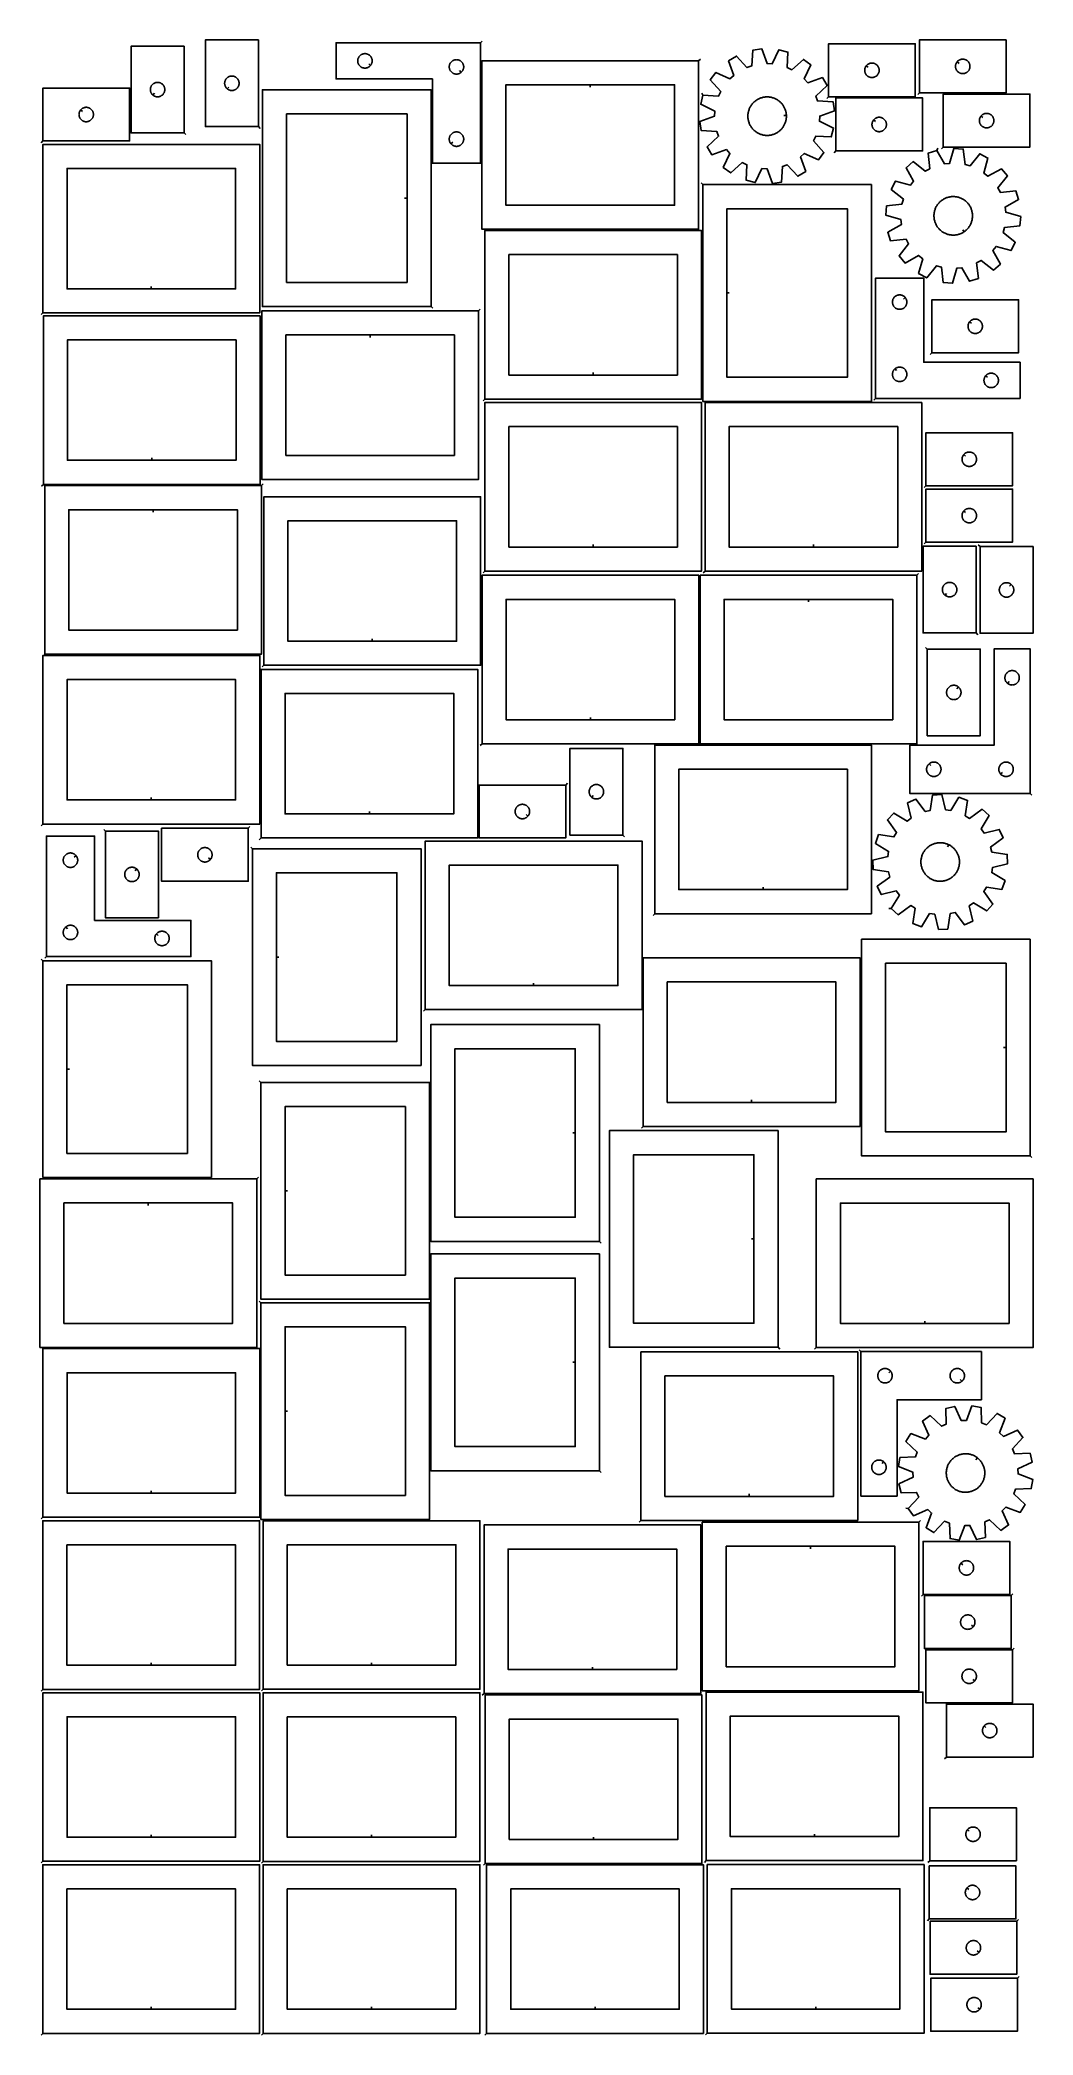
# Model space of a CAD drawing. Header units: millimetres. Extents: x 7 to 1243, y 8 to 2493.
import ezdxf

# ---------------------------------------------------------------- set-up
doc = ezdxf.new("R2010")
doc.units = ezdxf.units.MM
doc.layers.add('CUT', color=7, linetype='CONTINUOUS', true_color=0x000000)
doc.layers.add('LEADIN', color=1, linetype='CONTINUOUS', true_color=0xff0000)

msp = doc.modelspace()

# ---------------------------------------------------------------- linework, layer by layer
at = {"layer": 'CUT'}
for points in [[(186.057555, 2377.574976), (186.057555, 2485.574976), (120.057555, 2485.574976), (120.057555, 2377.574976)], [(278.580809, 2385.422632), (278.580809, 2493.422632), (212.580809, 2493.422632), (212.580809, 2385.422632)], [(555.337742, 2489.86802), (375.337742, 2489.86802), (375.337742, 2444.86802), (495.337742, 2444.86802), (495.337742, 2339.86802), (555.337742, 2339.86802)], [(988.747184, 2422.639222), (1096.747184, 2422.639222), (1096.747184, 2488.639222), (988.747184, 2488.639222)], [(1101.88082, 2427.480531), (1209.88082, 2427.480531), (1209.88082, 2493.480531), (1101.88082, 2493.480531)], [(418.291111, 2461.661537), (418.1043, 2461.433907), (417.701703, 2461.004059), (417.271854, 2460.601461), (416.816595, 2460.22784), (416.337874, 2459.884793), (415.837742, 2459.573791), (415.31834, 2459.296165), (414.781893, 2459.053104), (414.230697, 2458.845649), (413.667113, 2458.674687), (413.093555, 2458.540952), (412.512477, 2458.445016), (411.92637, 2458.387289), (411.337742, 2458.36802), (410.749113, 2458.387289), (410.163006, 2458.445016), (409.581929, 2458.540952), (409.00837, 2458.674687), (408.444786, 2458.845649), (407.893591, 2459.053104), (407.357143, 2459.296165), (406.837742, 2459.573791), (406.33761, 2459.884793), (405.858889, 2460.22784), (405.403629, 2460.601461), (404.973781, 2461.004059), (404.571183, 2461.433907), (404.197562, 2461.889167), (403.854515, 2462.367888), (403.543513, 2462.86802), (403.265887, 2463.387421), (403.022826, 2463.923869), (402.81537, 2464.475064), (402.644409, 2465.038648), (402.510674, 2465.612207), (402.414738, 2466.193284), (402.357011, 2466.779392), (402.337742, 2467.36802), (402.357011, 2467.956648), (402.414738, 2468.542755), (402.510674, 2469.123833), (402.644409, 2469.697391), (402.81537, 2470.260975), (403.022826, 2470.812171), (403.265887, 2471.348618), (403.543513, 2471.86802), (403.854515, 2472.368152), (404.197562, 2472.846873), (404.571183, 2473.302132), (404.973781, 2473.731981), (405.403629, 2474.134578), (405.858889, 2474.5082), (406.33761, 2474.851246), (406.837742, 2475.162248), (407.357143, 2475.439874), (407.893591, 2475.682935), (408.444786, 2475.890391), (409.00837, 2476.061352), (409.581929, 2476.195087), (410.163006, 2476.291023), (410.749113, 2476.34875), (411.337742, 2476.36802), (411.92637, 2476.34875), (412.512477, 2476.291023), (413.093555, 2476.195087), (413.667113, 2476.061352), (414.230697, 2475.890391), (414.781893, 2475.682935), (415.31834, 2475.439874), (415.837742, 2475.162248), (416.337874, 2474.851246), (416.816595, 2474.5082), (417.271854, 2474.134578), (417.701703, 2473.731981), (418.1043, 2473.302132), (418.477922, 2472.846873), (418.820968, 2472.368152), (419.13197, 2471.86802), (419.409596, 2471.348618), (419.652657, 2470.812171), (419.860113, 2470.260975), (420.031074, 2469.697391), (420.164809, 2469.123833), (420.260745, 2468.542755), (420.318472, 2467.956648), (420.337742, 2467.36802), (420.318472, 2466.779392), (420.260745, 2466.193284), (420.164809, 2465.612207), (420.031074, 2465.038648), (419.860113, 2464.475064), (419.652657, 2463.923869), (419.409596, 2463.387421), (419.13197, 2462.86802), (418.820968, 2462.367888), (418.477922, 2461.889167)], [(531.044224, 2452.914651), (530.816595, 2452.72784), (530.337874, 2452.384793), (529.837742, 2452.073791), (529.31834, 2451.796165), (528.781893, 2451.553104), (528.230697, 2451.345649), (527.667113, 2451.174687), (527.093555, 2451.040952), (526.512477, 2450.945016), (525.92637, 2450.887289), (525.337742, 2450.86802), (524.749113, 2450.887289), (524.163006, 2450.945016), (523.581929, 2451.040952), (523.00837, 2451.174687), (522.444786, 2451.345649), (521.893591, 2451.553104), (521.357143, 2451.796165), (520.837742, 2452.073791), (520.33761, 2452.384793), (519.858889, 2452.72784), (519.403629, 2453.101461), (518.973781, 2453.504059), (518.571183, 2453.933907), (518.197562, 2454.389167), (517.854515, 2454.867888), (517.543513, 2455.36802), (517.265887, 2455.887421), (517.022826, 2456.423869), (516.81537, 2456.975064), (516.644409, 2457.538648), (516.510674, 2458.112207), (516.414738, 2458.693284), (516.357011, 2459.279392), (516.337742, 2459.86802), (516.357011, 2460.456648), (516.414738, 2461.042755), (516.510674, 2461.623833), (516.644409, 2462.197391), (516.81537, 2462.760975), (517.022826, 2463.312171), (517.265887, 2463.848618), (517.543513, 2464.36802), (517.854515, 2464.868152), (518.197562, 2465.346873), (518.571183, 2465.802132), (518.973781, 2466.231981), (519.403629, 2466.634578), (519.858889, 2467.0082), (520.33761, 2467.351246), (520.837742, 2467.662248), (521.357143, 2467.939874), (521.893591, 2468.182935), (522.444786, 2468.390391), (523.00837, 2468.561352), (523.581929, 2468.695087), (524.163006, 2468.791023), (524.749113, 2468.84875), (525.337742, 2468.86802), (525.92637, 2468.84875), (526.512477, 2468.791023), (527.093555, 2468.695087), (527.667113, 2468.561352), (528.230697, 2468.390391), (528.781893, 2468.182935), (529.31834, 2467.939874), (529.837742, 2467.662248), (530.337874, 2467.351246), (530.816595, 2467.0082), (531.271854, 2466.634578), (531.701703, 2466.231981), (532.1043, 2465.802132), (532.477922, 2465.346873), (532.820968, 2464.868152), (533.13197, 2464.36802), (533.409596, 2463.848618), (533.652657, 2463.312171), (533.860113, 2462.760975), (534.031074, 2462.197391), (534.164809, 2461.623833), (534.260745, 2461.042755), (534.318472, 2460.456648), (534.337742, 2459.86802), (534.318472, 2459.279392), (534.260745, 2458.693284), (534.164809, 2458.112207), (534.031074, 2457.538648), (533.860113, 2456.975064), (533.652657, 2456.423869), (533.409596, 2455.887421), (533.13197, 2455.36802), (532.820968, 2454.867888), (532.477922, 2454.389167), (532.1043, 2453.933907), (531.701703, 2453.504059), (531.271854, 2453.101461)], [(826.933191, 2467.536705), (556.933191, 2467.536705), (556.933191, 2257.536705), (826.933191, 2257.536705)], [(832.355234, 2424.447112), (829.552149, 2413.256572), (847.039478, 2404.911767), (846.723981, 2398.489684), (828.502925, 2391.89912), (830.195647, 2380.487715), (849.54525, 2379.470232), (851.711394, 2373.416266), (837.399433, 2360.354482), (843.33026, 2350.459496), (861.596336, 2356.924236), (865.914345, 2352.160048), (857.690345, 2334.615583), (866.956362, 2327.743437), (881.358067, 2340.706203), (887.170563, 2337.957097), (886.286554, 2318.600937), (897.477094, 2315.797853), (905.821898, 2333.285181), (912.243981, 2332.969684), (918.834545, 2314.748628), (930.24595, 2316.44135), (931.263433, 2335.790954), (937.3174, 2337.957097), (950.379183, 2323.645136), (960.27417, 2329.575963), (953.809429, 2347.842039), (958.573617, 2352.160048), (976.118082, 2343.936048), (982.990229, 2353.202065), (970.027462, 2367.60377), (972.776568, 2373.416266), (992.132728, 2372.532257), (994.935813, 2383.722797), (977.448484, 2392.067601), (977.763981, 2398.489684), (995.985037, 2405.080248), (994.292315, 2416.491653), (974.942712, 2417.509136), (972.776568, 2423.563103), (987.088529, 2436.624886), (981.157702, 2446.519873), (962.891626, 2440.055132), (958.573617, 2444.819321), (966.797617, 2462.363785), (957.5316, 2469.235932), (943.129895, 2456.273166), (937.3174, 2459.022271), (938.201409, 2478.378432), (927.010869, 2481.181516), (918.666064, 2463.694188), (912.243981, 2464.009684), (905.653417, 2482.23074), (894.242012, 2480.538018), (893.224529, 2461.188415), (887.170563, 2459.022271), (874.108779, 2473.334232), (864.213792, 2467.403406), (870.678533, 2449.137329), (865.914345, 2444.819321), (848.36988, 2453.04332), (841.497733, 2443.777303), (854.4605, 2429.375599), (851.711394, 2423.563103)], [(1035.793814, 2461.345705), (1035.980625, 2461.573334), (1036.383223, 2462.003183), (1036.813071, 2462.40578), (1037.268331, 2462.779402), (1037.747051, 2463.122449), (1038.247184, 2463.433451), (1038.766585, 2463.711077), (1039.303033, 2463.954138), (1039.854228, 2464.161593), (1040.417812, 2464.332555), (1040.991371, 2464.46629), (1041.572448, 2464.562226), (1042.158555, 2464.619952), (1042.747184, 2464.639222), (1043.335812, 2464.619952), (1043.921919, 2464.562226), (1044.502996, 2464.46629), (1045.076555, 2464.332555), (1045.640139, 2464.161593), (1046.191334, 2463.954138), (1046.727782, 2463.711077), (1047.247184, 2463.433451), (1047.747316, 2463.122449), (1048.226036, 2462.779402), (1048.681296, 2462.40578), (1049.111145, 2462.003183), (1049.513742, 2461.573334), (1049.887364, 2461.118075), (1050.23041, 2460.639354), (1050.541412, 2460.139222), (1050.819038, 2459.61982), (1051.062099, 2459.083373), (1051.269555, 2458.532177), (1051.440516, 2457.968594), (1051.574251, 2457.395035), (1051.670187, 2456.813958), (1051.727914, 2456.22785), (1051.747184, 2455.639222), (1051.727914, 2455.050594), (1051.670187, 2454.464486), (1051.574251, 2453.883409), (1051.440516, 2453.309851), (1051.269555, 2452.746267), (1051.062099, 2452.195071), (1050.819038, 2451.658624), (1050.541412, 2451.139222), (1050.23041, 2450.63909), (1049.887364, 2450.160369), (1049.513742, 2449.70511), (1049.111145, 2449.275261), (1048.681296, 2448.872664), (1048.226036, 2448.499042), (1047.747316, 2448.155996), (1047.247184, 2447.844994), (1046.727782, 2447.567367), (1046.191334, 2447.324306), (1045.640139, 2447.116851), (1045.076555, 2446.94589), (1044.502996, 2446.812155), (1043.921919, 2446.716218), (1043.335812, 2446.658492), (1042.747184, 2446.639222), (1042.158555, 2446.658492), (1041.572448, 2446.716218), (1040.991371, 2446.812155), (1040.417812, 2446.94589), (1039.854228, 2447.116851), (1039.303033, 2447.324306), (1038.766585, 2447.567367), (1038.247184, 2447.844994), (1037.747051, 2448.155996), (1037.268331, 2448.499042), (1036.813071, 2448.872664), (1036.383223, 2449.275261), (1035.980625, 2449.70511), (1035.607003, 2450.160369), (1035.263957, 2450.63909), (1034.952955, 2451.139222), (1034.675329, 2451.658624), (1034.432268, 2452.195071), (1034.224812, 2452.746267), (1034.053851, 2453.309851), (1033.920116, 2453.883409), (1033.82418, 2454.464486), (1033.766453, 2455.050594), (1033.747184, 2455.639222), (1033.766453, 2456.22785), (1033.82418, 2456.813958), (1033.920116, 2457.395035), (1034.053851, 2457.968594), (1034.224812, 2458.532177), (1034.432268, 2459.083373), (1034.675329, 2459.61982), (1034.952955, 2460.139222), (1035.263957, 2460.639354), (1035.607003, 2461.118075)], [(1148.927451, 2466.187013), (1149.114262, 2466.414643), (1149.516859, 2466.844492), (1149.946708, 2467.247089), (1150.401967, 2467.620711), (1150.880688, 2467.963757), (1151.38082, 2468.274759), (1151.900222, 2468.552385), (1152.436669, 2468.795447), (1152.987865, 2469.002902), (1153.551449, 2469.173863), (1154.125007, 2469.307598), (1154.706084, 2469.403534), (1155.292192, 2469.461261), (1155.88082, 2469.480531), (1156.469448, 2469.461261), (1157.055556, 2469.403534), (1157.636633, 2469.307598), (1158.210191, 2469.173863), (1158.773775, 2469.002902), (1159.324971, 2468.795447), (1159.861418, 2468.552385), (1160.38082, 2468.274759), (1160.880952, 2467.963757), (1161.359673, 2467.620711), (1161.814932, 2467.247089), (1162.244781, 2466.844492), (1162.647378, 2466.414643), (1163.021, 2465.959384), (1163.364047, 2465.480663), (1163.675049, 2464.980531), (1163.952675, 2464.461129), (1164.195736, 2463.924682), (1164.403191, 2463.373486), (1164.574152, 2462.809902), (1164.707888, 2462.236344), (1164.803824, 2461.655266), (1164.86155, 2461.069159), (1164.88082, 2460.480531), (1164.86155, 2459.891903), (1164.803824, 2459.305795), (1164.707888, 2458.724718), (1164.574152, 2458.151159), (1164.403191, 2457.587576), (1164.195736, 2457.03638), (1163.952675, 2456.499933), (1163.675049, 2455.980531), (1163.364047, 2455.480399), (1163.021, 2455.001678), (1162.647378, 2454.546418), (1162.244781, 2454.11657), (1161.814932, 2453.713972), (1161.359673, 2453.340351), (1160.880952, 2452.997304), (1160.38082, 2452.686302), (1159.861418, 2452.408676), (1159.324971, 2452.165615), (1158.773775, 2451.95816), (1158.210191, 2451.787198), (1157.636633, 2451.653463), (1157.055556, 2451.557527), (1156.469448, 2451.4998), (1155.88082, 2451.480531), (1155.292192, 2451.4998), (1154.706084, 2451.557527), (1154.125007, 2451.653463), (1153.551449, 2451.787198), (1152.987865, 2451.95816), (1152.436669, 2452.165615), (1151.900222, 2452.408676), (1151.38082, 2452.686302), (1150.880688, 2452.997304), (1150.401967, 2453.340351), (1149.946708, 2453.713972), (1149.516859, 2454.11657), (1149.114262, 2454.546418), (1148.74064, 2455.001678), (1148.397594, 2455.480399), (1148.086591, 2455.980531), (1147.808965, 2456.499933), (1147.565904, 2457.03638), (1147.358449, 2457.587576), (1147.187488, 2458.151159), (1147.053752, 2458.724718), (1146.957816, 2459.305795), (1146.90009, 2459.891903), (1146.88082, 2460.480531), (1146.90009, 2461.069159), (1146.957816, 2461.655266), (1147.053752, 2462.236344), (1147.187488, 2462.809902), (1147.358449, 2463.373486), (1147.565904, 2463.924682), (1147.808965, 2464.461129), (1148.086591, 2464.980531), (1148.397594, 2465.480663), (1148.74064, 2465.959384)], [(147.351072, 2424.621606), (147.123442, 2424.808417), (146.693594, 2425.211015), (146.290996, 2425.640863), (145.917374, 2426.096123), (145.574328, 2426.574844), (145.263326, 2427.074976), (144.9857, 2427.594377), (144.742639, 2428.130825), (144.535183, 2428.68202), (144.364222, 2429.245604), (144.230487, 2429.819163), (144.134551, 2430.40024), (144.076824, 2430.986347), (144.057555, 2431.574976), (144.076824, 2432.163604), (144.134551, 2432.749711), (144.230487, 2433.330789), (144.364222, 2433.904347), (144.535183, 2434.467931), (144.742639, 2435.019127), (144.9857, 2435.555574), (145.263326, 2436.074976), (145.574328, 2436.575108), (145.917374, 2437.053829), (146.290996, 2437.509088), (146.693594, 2437.938937), (147.123442, 2438.341534), (147.578702, 2438.715156), (148.057422, 2439.058202), (148.557555, 2439.369204), (149.076956, 2439.64683), (149.613404, 2439.889891), (150.164599, 2440.097347), (150.728183, 2440.268308), (151.301742, 2440.402043), (151.882819, 2440.497979), (152.468926, 2440.555706), (153.057555, 2440.574976), (153.646183, 2440.555706), (154.23229, 2440.497979), (154.813367, 2440.402043), (155.386926, 2440.268308), (155.95051, 2440.097347), (156.501705, 2439.889891), (157.038153, 2439.64683), (157.557555, 2439.369204), (158.057687, 2439.058202), (158.536407, 2438.715156), (158.991667, 2438.341534), (159.421516, 2437.938937), (159.824113, 2437.509088), (160.197735, 2437.053829), (160.540781, 2436.575108), (160.851783, 2436.074976), (161.129409, 2435.555574), (161.37247, 2435.019127), (161.579926, 2434.467931), (161.750887, 2433.904347), (161.884622, 2433.330789), (161.980558, 2432.749711), (162.038285, 2432.163604), (162.057555, 2431.574976), (162.038285, 2430.986347), (161.980558, 2430.40024), (161.884622, 2429.819163), (161.750887, 2429.245604), (161.579926, 2428.68202), (161.37247, 2428.130825), (161.129409, 2427.594377), (160.851783, 2427.074976), (160.540781, 2426.574844), (160.197735, 2426.096123), (159.824113, 2425.640863), (159.421516, 2425.211015), (158.991667, 2424.808417), (158.536407, 2424.434796), (158.057687, 2424.091749), (157.557555, 2423.780747), (157.038153, 2423.503121), (156.501705, 2423.26006), (155.95051, 2423.052604), (155.386926, 2422.881643), (154.813367, 2422.747908), (154.23229, 2422.651972), (153.646183, 2422.594245), (153.057555, 2422.574976), (152.468926, 2422.594245), (151.882819, 2422.651972), (151.301742, 2422.747908), (150.728183, 2422.881643), (150.164599, 2423.052604), (149.613404, 2423.26006), (149.076956, 2423.503121), (148.557555, 2423.780747), (148.057422, 2424.091749), (147.578702, 2424.434796)], [(239.874326, 2432.469263), (239.646697, 2432.656074), (239.216848, 2433.058671), (238.814251, 2433.48852), (238.440629, 2433.943779), (238.097582, 2434.4225), (237.78658, 2434.922632), (237.508954, 2435.442034), (237.265893, 2435.978481), (237.058438, 2436.529677), (236.887477, 2437.093261), (236.753741, 2437.666819), (236.657805, 2438.247896), (236.600079, 2438.834004), (236.580809, 2439.422632), (236.600079, 2440.01126), (236.657805, 2440.597368), (236.753741, 2441.178445), (236.887477, 2441.752003), (237.058438, 2442.315587), (237.265893, 2442.866783), (237.508954, 2443.40323), (237.78658, 2443.922632), (238.097582, 2444.422764), (238.440629, 2444.901485), (238.814251, 2445.356744), (239.216848, 2445.786593), (239.646697, 2446.18919), (240.101956, 2446.562812), (240.580677, 2446.905858), (241.080809, 2447.216861), (241.600211, 2447.494487), (242.136658, 2447.737548), (242.687854, 2447.945003), (243.251438, 2448.115964), (243.824996, 2448.249699), (244.406073, 2448.345636), (244.992181, 2448.403362), (245.580809, 2448.422632), (246.169437, 2448.403362), (246.755545, 2448.345636), (247.336622, 2448.249699), (247.91018, 2448.115964), (248.473764, 2447.945003), (249.02496, 2447.737548), (249.561407, 2447.494487), (250.080809, 2447.216861), (250.580941, 2446.905858), (251.059662, 2446.562812), (251.514921, 2446.18919), (251.94477, 2445.786593), (252.347367, 2445.356744), (252.720989, 2444.901485), (253.064035, 2444.422764), (253.375038, 2443.922632), (253.652664, 2443.40323), (253.895725, 2442.866783), (254.10318, 2442.315587), (254.274141, 2441.752003), (254.407876, 2441.178445), (254.503813, 2440.597368), (254.561539, 2440.01126), (254.580809, 2439.422632), (254.561539, 2438.834004), (254.503813, 2438.247896), (254.407876, 2437.666819), (254.274141, 2437.093261), (254.10318, 2436.529677), (253.895725, 2435.978481), (253.652664, 2435.442034), (253.375038, 2434.922632), (253.064035, 2434.4225), (252.720989, 2433.943779), (252.347367, 2433.48852), (251.94477, 2433.058671), (251.514921, 2432.656074), (251.059662, 2432.282452), (250.580941, 2431.939405), (250.080809, 2431.628403), (249.561407, 2431.350777), (249.02496, 2431.107716), (248.473764, 2430.900261), (247.91018, 2430.729299), (247.336622, 2430.595564), (246.755545, 2430.499628), (246.169437, 2430.441902), (245.580809, 2430.422632), (244.992181, 2430.441902), (244.406073, 2430.499628), (243.824996, 2430.595564), (243.251438, 2430.729299), (242.687854, 2430.900261), (242.136658, 2431.107716), (241.600211, 2431.350777), (241.080809, 2431.628403), (240.580677, 2431.939405), (240.101956, 2432.282452)], [(691.933191, 2437.536705), (586.933191, 2437.536705), (586.933191, 2287.536705), (796.933191, 2287.536705), (796.933191, 2437.536705)], [(10.197592, 2367.543519), (118.197592, 2367.543519), (118.197592, 2433.543519), (10.197592, 2433.543519)], [(493.727064, 2161.332063), (493.727064, 2431.332063), (283.727064, 2431.332063), (283.727064, 2161.332063)], [(936.219019, 2399.468407), (936.238987, 2398.979249), (936.238987, 2398.000119), (936.19905, 2397.021804), (936.119242, 2396.045933), (935.999696, 2395.074128), (935.840611, 2394.108009), (935.642251, 2393.149182), (935.404947, 2392.199244), (935.129095, 2391.259776), (934.815152, 2390.332341), (934.463642, 2389.418484), (934.075149, 2388.519724), (933.650321, 2387.637559), (933.189863, 2386.773455), (932.694544, 2385.928853), (932.165186, 2385.105156), (931.602672, 2384.303737), (931.007937, 2383.525929), (930.381971, 2382.773027), (929.725816, 2382.046283), (929.040565, 2381.346908), (928.327357, 2380.676065), (927.58738, 2380.034872), (926.821866, 2379.424394), (926.032088, 2378.845649), (925.219361, 2378.2996), (924.385038, 2377.787154), (923.530507, 2377.309167), (922.657191, 2376.866432), (921.766543, 2376.459686), (920.860046, 2376.089608), (919.939208, 2375.756812), (919.005562, 2375.461853), (918.060663, 2375.205221), (917.106082, 2374.987345), (916.143408, 2374.808585), (915.174245, 2374.66924), (914.200204, 2374.569542), (913.222907, 2374.509657), (912.243981, 2374.489684), (911.265055, 2374.509657), (910.287758, 2374.569542), (909.313718, 2374.66924), (908.344554, 2374.808585), (907.38188, 2374.987345), (906.427299, 2375.205221), (905.4824, 2375.461853), (904.548754, 2375.756812), (903.627916, 2376.089608), (902.721419, 2376.459686), (901.830771, 2376.866432), (900.957455, 2377.309167), (900.102925, 2377.787154), (899.268602, 2378.2996), (898.455875, 2378.845649), (897.666097, 2379.424394), (896.900582, 2380.034872), (896.160605, 2380.676065), (895.447398, 2381.346908), (894.762146, 2382.046283), (894.105991, 2382.773027), (893.480026, 2383.525929), (892.885291, 2384.303737), (892.322776, 2385.105156), (891.793419, 2385.928853), (891.298099, 2386.773455), (890.837642, 2387.637559), (890.412813, 2388.519724), (890.024321, 2389.418484), (889.67281, 2390.332341), (889.358868, 2391.259776), (889.083015, 2392.199244), (888.845711, 2393.149182), (888.647352, 2394.108009), (888.488267, 2395.074128), (888.36872, 2396.045933), (888.288912, 2397.021804), (888.248975, 2398.000119), (888.248975, 2398.979249), (888.288912, 2399.957564), (888.36872, 2400.933436), (888.488267, 2401.90524), (888.647352, 2402.87136), (888.845711, 2403.830187), (889.083015, 2404.780125), (889.358868, 2405.719593), (889.67281, 2406.647028), (890.024321, 2407.560885), (890.412813, 2408.459645), (890.837642, 2409.34181), (891.298099, 2410.205913), (891.793419, 2411.050516), (892.322776, 2411.874212), (892.885291, 2412.675632), (893.480026, 2413.45344), (894.105991, 2414.206342), (894.762146, 2414.933086), (895.447398, 2415.632461), (896.160605, 2416.303303), (896.900582, 2416.944497), (897.666097, 2417.554974), (898.455875, 2418.13372), (899.268602, 2418.679769), (900.102925, 2419.192214), (900.957455, 2419.670202), (901.830771, 2420.112937), (902.721419, 2420.519682), (903.627916, 2420.889761), (904.548754, 2421.222557), (905.4824, 2421.517516), (906.427299, 2421.774147), (907.38188, 2421.992024), (908.344554, 2422.170784), (909.313718, 2422.310128), (910.287758, 2422.409826), (911.265055, 2422.469712), (912.243981, 2422.489684), (913.222907, 2422.469712), (914.200204, 2422.409826), (915.174245, 2422.310128), (916.143408, 2422.170784), (917.106082, 2421.992024), (918.060663, 2421.774147), (919.005562, 2421.517516), (919.939208, 2421.222557), (920.860046, 2420.889761), (921.766543, 2420.519682), (922.657191, 2420.112937), (923.530507, 2419.670202), (924.385038, 2419.192214), (925.219361, 2418.679769), (926.032088, 2418.13372), (926.821866, 2417.554974), (927.58738, 2416.944497), (928.327357, 2416.303303), (929.040565, 2415.632461), (929.725816, 2414.933086), (930.381971, 2414.206342), (931.007937, 2413.45344), (931.602672, 2412.675632), (932.165186, 2411.874212), (932.694544, 2411.050516), (933.189863, 2410.205913), (933.650321, 2409.34181), (934.075149, 2408.459645), (934.463642, 2407.560885), (934.815152, 2406.647028), (935.129095, 2405.719593), (935.404947, 2404.780125), (935.642251, 2403.830187), (935.840611, 2402.87136), (935.999696, 2401.90524), (936.119242, 2400.933436), (936.19905, 2399.957564)], [(997.806632, 2355.108949), (1105.806632, 2355.108949), (1105.806632, 2421.108949), (997.806632, 2421.108949)], [(1131.617652, 2359.94513), (1239.617652, 2359.94513), (1239.617652, 2425.94513), (1131.617652, 2425.94513)], [(57.244223, 2406.250002), (57.431034, 2406.477631), (57.833631, 2406.90748), (58.26348, 2407.310077), (58.71874, 2407.683699), (59.19746, 2408.026746), (59.697592, 2408.337748), (60.216994, 2408.615374), (60.753442, 2408.858435), (61.304637, 2409.06589), (61.868221, 2409.236851), (62.44178, 2409.370587), (63.022857, 2409.466523), (63.608964, 2409.524249), (64.197592, 2409.543519), (64.786221, 2409.524249), (65.372328, 2409.466523), (65.953405, 2409.370587), (66.526964, 2409.236851), (67.090548, 2409.06589), (67.641743, 2408.858435), (68.178191, 2408.615374), (68.697592, 2408.337748), (69.197725, 2408.026746), (69.676445, 2407.683699), (70.131705, 2407.310077), (70.561554, 2406.90748), (70.964151, 2406.477631), (71.337773, 2406.022372), (71.680819, 2405.543651), (71.991821, 2405.043519), (72.269447, 2404.524117), (72.512508, 2403.98767), (72.719964, 2403.436474), (72.890925, 2402.87289), (73.02466, 2402.299332), (73.120596, 2401.718255), (73.178323, 2401.132147), (73.197592, 2400.543519), (73.178323, 2399.954891), (73.120596, 2399.368783), (73.02466, 2398.787706), (72.890925, 2398.214148), (72.719964, 2397.650564), (72.512508, 2397.099368), (72.269447, 2396.562921), (71.991821, 2396.043519), (71.680819, 2395.543387), (71.337773, 2395.064666), (70.964151, 2394.609407), (70.561554, 2394.179558), (70.131705, 2393.776961), (69.676445, 2393.403339), (69.197725, 2393.060293), (68.697592, 2392.74929), (68.178191, 2392.471664), (67.641743, 2392.228603), (67.090548, 2392.021148), (66.526964, 2391.850187), (65.953405, 2391.716452), (65.372328, 2391.620515), (64.786221, 2391.562789), (64.197592, 2391.543519), (63.608964, 2391.562789), (63.022857, 2391.620515), (62.44178, 2391.716452), (61.868221, 2391.850187), (61.304637, 2392.021148), (60.753442, 2392.228603), (60.216994, 2392.471664), (59.697592, 2392.74929), (59.19746, 2393.060293), (58.71874, 2393.403339), (58.26348, 2393.776961), (57.833631, 2394.179558), (57.431034, 2394.609407), (57.057412, 2395.064666), (56.714366, 2395.543387), (56.403364, 2396.043519), (56.125738, 2396.562921), (55.882677, 2397.099368), (55.675221, 2397.650564), (55.50426, 2398.214148), (55.370525, 2398.787706), (55.274589, 2399.368783), (55.216862, 2399.954891), (55.197592, 2400.543519), (55.216862, 2401.132147), (55.274589, 2401.718255), (55.370525, 2402.299332), (55.50426, 2402.87289), (55.675221, 2403.436474), (55.882677, 2403.98767), (56.125738, 2404.524117), (56.403364, 2405.043519), (56.714366, 2405.543651), (57.057412, 2406.022372)], [(463.727064, 2296.332063), (463.727064, 2401.332063), (313.727064, 2401.332063), (313.727064, 2191.332063), (463.727064, 2191.332063)], [(1044.853263, 2393.815431), (1045.040074, 2394.043061), (1045.442671, 2394.47291), (1045.872519, 2394.875507), (1046.327779, 2395.249129), (1046.8065, 2395.592175), (1047.306632, 2395.903177), (1047.826034, 2396.180803), (1048.362481, 2396.423865), (1048.913677, 2396.63132), (1049.47726, 2396.802281), (1050.050819, 2396.936016), (1050.631896, 2397.031952), (1051.218004, 2397.089679), (1051.806632, 2397.108949), (1052.39526, 2397.089679), (1052.981368, 2397.031952), (1053.562445, 2396.936016), (1054.136003, 2396.802281), (1054.699587, 2396.63132), (1055.250783, 2396.423865), (1055.78723, 2396.180803), (1056.306632, 2395.903177), (1056.806764, 2395.592175), (1057.285485, 2395.249129), (1057.740744, 2394.875507), (1058.170593, 2394.47291), (1058.57319, 2394.043061), (1058.946812, 2393.587802), (1059.289858, 2393.109081), (1059.60086, 2392.608949), (1059.878486, 2392.089547), (1060.121548, 2391.5531), (1060.329003, 2391.001904), (1060.499964, 2390.43832), (1060.633699, 2389.864762), (1060.729636, 2389.283684), (1060.787362, 2388.697577), (1060.806632, 2388.108949), (1060.787362, 2387.520321), (1060.729636, 2386.934213), (1060.633699, 2386.353136), (1060.499964, 2385.779577), (1060.329003, 2385.215994), (1060.121548, 2384.664798), (1059.878486, 2384.12835), (1059.60086, 2383.608949), (1059.289858, 2383.108817), (1058.946812, 2382.630096), (1058.57319, 2382.174836), (1058.170593, 2381.744988), (1057.740744, 2381.34239), (1057.285485, 2380.968769), (1056.806764, 2380.625722), (1056.306632, 2380.31472), (1055.78723, 2380.037094), (1055.250783, 2379.794033), (1054.699587, 2379.586578), (1054.136003, 2379.415616), (1053.562445, 2379.281881), (1052.981368, 2379.185945), (1052.39526, 2379.128218), (1051.806632, 2379.108949), (1051.218004, 2379.128218), (1050.631896, 2379.185945), (1050.050819, 2379.281881), (1049.47726, 2379.415616), (1048.913677, 2379.586578), (1048.362481, 2379.794033), (1047.826034, 2380.037094), (1047.306632, 2380.31472), (1046.8065, 2380.625722), (1046.327779, 2380.968769), (1045.872519, 2381.34239), (1045.442671, 2381.744988), (1045.040074, 2382.174836), (1044.666452, 2382.630096), (1044.323405, 2383.108817), (1044.012403, 2383.608949), (1043.734777, 2384.12835), (1043.491716, 2384.664798), (1043.284261, 2385.215994), (1043.113299, 2385.779577), (1042.979564, 2386.353136), (1042.883628, 2386.934213), (1042.825901, 2387.520321), (1042.806632, 2388.108949), (1042.825901, 2388.697577), (1042.883628, 2389.283684), (1042.979564, 2389.864762), (1043.113299, 2390.43832), (1043.284261, 2391.001904), (1043.491716, 2391.5531), (1043.734777, 2392.089547), (1044.012403, 2392.608949), (1044.323405, 2393.109081), (1044.666452, 2393.587802)], [(1178.664283, 2398.651613), (1178.851093, 2398.879243), (1179.253691, 2399.309091), (1179.683539, 2399.711689), (1180.138799, 2400.08531), (1180.61752, 2400.428357), (1181.117652, 2400.739359), (1181.637053, 2401.016985), (1182.173501, 2401.260046), (1182.724696, 2401.467502), (1183.28828, 2401.638463), (1183.861839, 2401.772198), (1184.442916, 2401.868134), (1185.029024, 2401.925861), (1185.617652, 2401.94513), (1186.20628, 2401.925861), (1186.792387, 2401.868134), (1187.373465, 2401.772198), (1187.947023, 2401.638463), (1188.510607, 2401.467502), (1189.061803, 2401.260046), (1189.59825, 2401.016985), (1190.117652, 2400.739359), (1190.617784, 2400.428357), (1191.096505, 2400.08531), (1191.551764, 2399.711689), (1191.981613, 2399.309091), (1192.38421, 2398.879243), (1192.757832, 2398.423983), (1193.100878, 2397.945262), (1193.41188, 2397.44513), (1193.689506, 2396.925729), (1193.932567, 2396.389281), (1194.140023, 2395.838086), (1194.310984, 2395.274502), (1194.444719, 2394.700943), (1194.540655, 2394.119866), (1194.598382, 2393.533759), (1194.617652, 2392.94513), (1194.598382, 2392.356502), (1194.540655, 2391.770395), (1194.444719, 2391.189317), (1194.310984, 2390.615759), (1194.140023, 2390.052175), (1193.932567, 2389.500979), (1193.689506, 2388.964532), (1193.41188, 2388.44513), (1193.100878, 2387.944998), (1192.757832, 2387.466277), (1192.38421, 2387.011018), (1191.981613, 2386.581169), (1191.551764, 2386.178572), (1191.096505, 2385.80495), (1190.617784, 2385.461904), (1190.117652, 2385.150902), (1189.59825, 2384.873276), (1189.061803, 2384.630215), (1188.510607, 2384.422759), (1187.947023, 2384.251798), (1187.373465, 2384.118063), (1186.792387, 2384.022127), (1186.20628, 2383.9644), (1185.617652, 2383.94513), (1185.029024, 2383.9644), (1184.442916, 2384.022127), (1183.861839, 2384.118063), (1183.28828, 2384.251798), (1182.724696, 2384.422759), (1182.173501, 2384.630215), (1181.637053, 2384.873276), (1181.117652, 2385.150902), (1180.61752, 2385.461904), (1180.138799, 2385.80495), (1179.683539, 2386.178572), (1179.253691, 2386.581169), (1178.851093, 2387.011018), (1178.477472, 2387.466277), (1178.134425, 2387.944998), (1177.823423, 2388.44513), (1177.545797, 2388.964532), (1177.302736, 2389.500979), (1177.095281, 2390.052175), (1176.924319, 2390.615759), (1176.790584, 2391.189317), (1176.694648, 2391.770395), (1176.636921, 2392.356502), (1176.617652, 2392.94513), (1176.636921, 2393.533759), (1176.694648, 2394.119866), (1176.790584, 2394.700943), (1176.924319, 2395.274502), (1177.095281, 2395.838086), (1177.302736, 2396.389281), (1177.545797, 2396.925729), (1177.823423, 2397.44513), (1178.134425, 2397.945262), (1178.477472, 2398.423983)], [(10.276703, 2153.344955), (280.276703, 2153.344955), (280.276703, 2363.344955), (10.276703, 2363.344955)], [(518.384372, 2364.161537), (518.197562, 2364.389167), (517.854515, 2364.867888), (517.543513, 2365.36802), (517.265887, 2365.887421), (517.022826, 2366.423869), (516.81537, 2366.975064), (516.644409, 2367.538648), (516.510674, 2368.112207), (516.414738, 2368.693284), (516.357011, 2369.279392), (516.337742, 2369.86802), (516.357011, 2370.456648), (516.414738, 2371.042755), (516.510674, 2371.623833), (516.644409, 2372.197391), (516.81537, 2372.760975), (517.022826, 2373.312171), (517.265887, 2373.848618), (517.543513, 2374.36802), (517.854515, 2374.868152), (518.197562, 2375.346873), (518.571183, 2375.802132), (518.973781, 2376.231981), (519.403629, 2376.634578), (519.858889, 2377.0082), (520.33761, 2377.351246), (520.837742, 2377.662248), (521.357143, 2377.939874), (521.893591, 2378.182935), (522.444786, 2378.390391), (523.00837, 2378.561352), (523.581929, 2378.695087), (524.163006, 2378.791023), (524.749113, 2378.84875), (525.337742, 2378.86802), (525.92637, 2378.84875), (526.512477, 2378.791023), (527.093555, 2378.695087), (527.667113, 2378.561352), (528.230697, 2378.390391), (528.781893, 2378.182935), (529.31834, 2377.939874), (529.837742, 2377.662248), (530.337874, 2377.351246), (530.816595, 2377.0082), (531.271854, 2376.634578), (531.701703, 2376.231981), (532.1043, 2375.802132), (532.477922, 2375.346873), (532.820968, 2374.868152), (533.13197, 2374.36802), (533.409596, 2373.848618), (533.652657, 2373.312171), (533.860113, 2372.760975), (534.031074, 2372.197391), (534.164809, 2371.623833), (534.260745, 2371.042755), (534.318472, 2370.456648), (534.337742, 2369.86802), (534.318472, 2369.279392), (534.260745, 2368.693284), (534.164809, 2368.112207), (534.031074, 2367.538648), (533.860113, 2366.975064), (533.652657, 2366.423869), (533.409596, 2365.887421), (533.13197, 2365.36802), (532.820968, 2364.867888), (532.477922, 2364.389167), (532.1043, 2363.933907), (531.701703, 2363.504059), (531.271854, 2363.101461), (530.816595, 2362.72784), (530.337874, 2362.384793), (529.837742, 2362.073791), (529.31834, 2361.796165), (528.781893, 2361.553104), (528.230697, 2361.345649), (527.667113, 2361.174687), (527.093555, 2361.040952), (526.512477, 2360.945016), (525.92637, 2360.887289), (525.337742, 2360.86802), (524.749113, 2360.887289), (524.163006, 2360.945016), (523.581929, 2361.040952), (523.00837, 2361.174687), (522.444786, 2361.345649), (521.893591, 2361.553104), (521.357143, 2361.796165), (520.837742, 2362.073791), (520.33761, 2362.384793), (519.858889, 2362.72784), (519.403629, 2363.101461), (518.973781, 2363.504059), (518.571183, 2363.933907)], [(1123.664128, 2355.801695), (1112.69, 2352.244454), (1114.887635, 2332.993147), (1109.275443, 2329.855314), (1094.025945, 2341.809193), (1085.248469, 2334.323113), (1094.645976, 2317.378223), (1090.661784, 2312.331551), (1071.998533, 2317.539764), (1066.754001, 2307.264534), (1081.920694, 2295.205767), (1080.171058, 2289.018566), (1060.935366, 2286.68821), (1060.022211, 2275.18814), (1078.649098, 2269.851334), (1079.400385, 2263.465549), (1062.520711, 2253.951401), (1066.077952, 2242.977272), (1085.329259, 2245.174907), (1088.467092, 2239.562716), (1076.513213, 2224.313217), (1083.999293, 2215.535742), (1100.944183, 2224.933248), (1105.990855, 2220.949056), (1100.782641, 2202.285805), (1111.057872, 2197.041274), (1123.116639, 2212.207966), (1129.30384, 2210.45833), (1131.634195, 2191.222638), (1143.134265, 2190.309483), (1148.471071, 2208.93637), (1154.856857, 2209.687657), (1164.371005, 2192.807983), (1175.345134, 2196.365224), (1173.147498, 2215.616531), (1178.75969, 2218.754364), (1194.009188, 2206.800485), (1202.786664, 2214.286565), (1193.389157, 2231.231455), (1197.37335, 2236.278127), (1216.036601, 2231.069914), (1221.281132, 2241.345144), (1206.114439, 2253.403911), (1207.864075, 2259.591112), (1227.099768, 2261.921467), (1228.012922, 2273.421538), (1209.386035, 2278.758344), (1208.634748, 2285.144129), (1225.514423, 2294.658277), (1221.957181, 2305.632406), (1202.705874, 2303.434771), (1199.568042, 2309.046962), (1211.52192, 2324.296461), (1204.035841, 2333.073936), (1187.090951, 2323.67643), (1182.044279, 2327.660622), (1187.252492, 2346.323873), (1176.977262, 2351.568404), (1164.918495, 2336.401712), (1158.731293, 2338.151347), (1156.400938, 2357.38704), (1144.900868, 2358.300195), (1139.564062, 2339.673308), (1133.178276, 2338.922021)], [(145.276703, 2183.344955), (250.276703, 2183.344955), (250.276703, 2333.344955), (40.276703, 2333.344955), (40.276703, 2183.344955)], [(832.159792, 2313.234642), (832.159792, 2043.234642), (1042.159792, 2043.234642), (1042.159792, 2313.234642)], [(1157.560183, 2254.496813), (1157.156044, 2254.220506), (1156.325899, 2253.701321), (1155.475267, 2253.216427), (1154.605566, 2252.766634), (1153.718241, 2252.352688), (1152.814771, 2251.97528), (1151.896659, 2251.635037), (1150.965433, 2251.332526), (1150.022643, 2251.06825), (1149.069858, 2250.842649), (1148.108664, 2250.656098), (1147.14066, 2250.508909), (1146.167459, 2250.401325), (1145.190679, 2250.333527), (1144.211947, 2250.305626), (1143.232891, 2250.31767), (1142.255142, 2250.369638), (1141.280325, 2250.461443), (1140.310065, 2250.592934), (1139.345975, 2250.763891), (1138.389661, 2250.974029), (1137.442714, 2251.223), (1136.50671, 2251.510387), (1135.583207, 2251.835714), (1134.673742, 2252.198438), (1133.779829, 2252.597957), (1132.902956, 2253.033604), (1132.044582, 2253.504655), (1131.206136, 2254.010326), (1130.389013, 2254.549776), (1129.594574, 2255.122105), (1128.82414, 2255.726363), (1128.078994, 2256.361542), (1127.360376, 2257.026586), (1126.669483, 2257.720388), (1126.007464, 2258.441794), (1125.375421, 2259.189602), (1124.774406, 2259.962567), (1124.205419, 2260.759404), (1123.669407, 2261.578786), (1123.167263, 2262.41935), (1122.699823, 2263.279695), (1122.267863, 2264.158391), (1121.872104, 2265.053975), (1121.513204, 2265.964955), (1121.19176, 2266.889817), (1120.908307, 2267.82702), (1120.663318, 2268.775005), (1120.457199, 2269.732194), (1120.290294, 2270.696993), (1120.162881, 2271.667797), (1120.075172, 2272.642991), (1120.027312, 2273.62095), (1120.019382, 2274.600048), (1120.051395, 2275.578654), (1120.123297, 2276.55514), (1120.234968, 2277.527881), (1120.386223, 2278.495257), (1120.57681, 2279.455659), (1120.806413, 2280.407488), (1121.074647, 2281.34916), (1121.381068, 2282.279107), (1121.725166, 2283.195781), (1122.106366, 2284.097658), (1122.524036, 2284.983235), (1122.97748, 2285.851039), (1123.465942, 2286.699626), (1123.988611, 2287.527582), (1124.544616, 2288.333531), (1125.133032, 2289.116131), (1125.75288, 2289.874078), (1126.403127, 2290.606112), (1127.082691, 2291.311014), (1127.790443, 2291.987611), (1128.525202, 2292.634777), (1129.285747, 2293.251435), (1130.070812, 2293.836557), (1130.879089, 2294.389172), (1131.709235, 2294.908357), (1132.559866, 2295.39325), (1133.429568, 2295.843044), (1134.316892, 2296.256989), (1135.220362, 2296.634398), (1136.138474, 2296.97464), (1137.0697, 2297.277152), (1138.012491, 2297.541428), (1138.965276, 2297.767029), (1139.92647, 2297.953579), (1140.894473, 2298.100769), (1141.867674, 2298.208353), (1142.844454, 2298.276151), (1143.823186, 2298.304052), (1144.802242, 2298.292008), (1145.779992, 2298.24004), (1146.754808, 2298.148234), (1147.725068, 2298.016744), (1148.689158, 2297.845787), (1149.645472, 2297.635649), (1150.59242, 2297.386678), (1151.528424, 2297.099291), (1152.451927, 2296.773964), (1153.361391, 2296.411239), (1154.255304, 2296.011721), (1155.132177, 2295.576074), (1155.990551, 2295.105023), (1156.828997, 2294.599351), (1157.64612, 2294.059902), (1158.44056, 2293.487573), (1159.210993, 2292.883315), (1159.956139, 2292.248136), (1160.674757, 2291.583092), (1161.36565, 2290.889289), (1162.027669, 2290.167884), (1162.659713, 2289.420076), (1163.260728, 2288.64711), (1163.829715, 2287.850273), (1164.365726, 2287.030891), (1164.86787, 2286.190328), (1165.335311, 2285.329983), (1165.76727, 2284.451287), (1166.163029, 2283.555703), (1166.521929, 2282.644723), (1166.843373, 2281.719861), (1167.126826, 2280.782658), (1167.371815, 2279.834673), (1167.577934, 2278.877484), (1167.744839, 2277.912685), (1167.872252, 2276.941881), (1167.959961, 2275.966687), (1168.007821, 2274.988728), (1168.015751, 2274.00963), (1167.983739, 2273.031024), (1167.911837, 2272.054538), (1167.800165, 2271.081797), (1167.64891, 2270.11442), (1167.458323, 2269.154019), (1167.228721, 2268.20219), (1166.960486, 2267.260518), (1166.654065, 2266.330571), (1166.309968, 2265.413897), (1165.928767, 2264.51202), (1165.511097, 2263.626443), (1165.057654, 2262.758639), (1164.569191, 2261.910052), (1164.046522, 2261.082095), (1163.490517, 2260.276147), (1162.902101, 2259.493547), (1162.282254, 2258.7356), (1161.632006, 2258.003566), (1160.952442, 2257.298664), (1160.244691, 2256.622066), (1159.509931, 2255.974901), (1158.749386, 2255.358243), (1157.964322, 2254.77312)], [(862.159792, 2178.234642), (862.159792, 2073.234642), (1012.159792, 2073.234642), (1012.159792, 2283.234642), (862.159792, 2283.234642)], [(560.554596, 2046.015854), (830.554596, 2046.015854), (830.554596, 2256.015854), (560.554596, 2256.015854)], [(695.554596, 2076.015854), (800.554596, 2076.015854), (800.554596, 2226.015854), (590.554596, 2226.015854), (590.554596, 2076.015854)], [(1047.29502, 2046.872525), (1227.29502, 2046.872525), (1227.29502, 2091.872525), (1107.29502, 2091.872525), (1107.29502, 2196.872525), (1047.29502, 2196.872525)], [(1084.248389, 2172.579008), (1084.4352, 2172.351378), (1084.778247, 2171.872657), (1085.089249, 2171.372525), (1085.366875, 2170.853123), (1085.609936, 2170.316676), (1085.817391, 2169.76548), (1085.988353, 2169.201897), (1086.122088, 2168.628338), (1086.218024, 2168.047261), (1086.27575, 2167.461153), (1086.29502, 2166.872525), (1086.27575, 2166.283897), (1086.218024, 2165.697789), (1086.122088, 2165.116712), (1085.988353, 2164.543154), (1085.817391, 2163.97957), (1085.609936, 2163.428374), (1085.366875, 2162.891927), (1085.089249, 2162.372525), (1084.778247, 2161.872393), (1084.4352, 2161.393672), (1084.061578, 2160.938413), (1083.658981, 2160.508564), (1083.229132, 2160.105967), (1082.773873, 2159.732345), (1082.295152, 2159.389299), (1081.79502, 2159.078296), (1081.275618, 2158.80067), (1080.739171, 2158.557609), (1080.187975, 2158.350154), (1079.624392, 2158.179193), (1079.050833, 2158.045458), (1078.469756, 2157.949521), (1077.883648, 2157.891795), (1077.29502, 2157.872525), (1076.706392, 2157.891795), (1076.120284, 2157.949521), (1075.539207, 2158.045458), (1074.965649, 2158.179193), (1074.402065, 2158.350154), (1073.850869, 2158.557609), (1073.314422, 2158.80067), (1072.79502, 2159.078296), (1072.294888, 2159.389299), (1071.816167, 2159.732345), (1071.360908, 2160.105967), (1070.931059, 2160.508564), (1070.528462, 2160.938413), (1070.15484, 2161.393672), (1069.811794, 2161.872393), (1069.500791, 2162.372525), (1069.223165, 2162.891927), (1068.980104, 2163.428374), (1068.772649, 2163.97957), (1068.601688, 2164.543154), (1068.467953, 2165.116712), (1068.372016, 2165.697789), (1068.31429, 2166.283897), (1068.29502, 2166.872525), (1068.31429, 2167.461153), (1068.372016, 2168.047261), (1068.467953, 2168.628338), (1068.601688, 2169.201897), (1068.772649, 2169.76548), (1068.980104, 2170.316676), (1069.223165, 2170.853123), (1069.500791, 2171.372525), (1069.811794, 2171.872657), (1070.15484, 2172.351378), (1070.528462, 2172.806637), (1070.931059, 2173.236486), (1071.360908, 2173.639083), (1071.816167, 2174.012705), (1072.294888, 2174.355752), (1072.79502, 2174.666754), (1073.314422, 2174.94438), (1073.850869, 2175.187441), (1074.402065, 2175.394896), (1074.965649, 2175.565858), (1075.539207, 2175.699593), (1076.120284, 2175.795529), (1076.706392, 2175.853255), (1077.29502, 2175.872525), (1077.883648, 2175.853255), (1078.469756, 2175.795529), (1079.050833, 2175.699593), (1079.624392, 2175.565858), (1080.187975, 2175.394896), (1080.739171, 2175.187441), (1081.275618, 2174.94438), (1081.79502, 2174.666754), (1082.295152, 2174.355752), (1082.773873, 2174.012705), (1083.229132, 2173.639083), (1083.658981, 2173.236486), (1084.061578, 2172.806637)], [(1117.419074, 2103.713197), (1225.419074, 2103.713197), (1225.419074, 2169.713197), (1117.419074, 2169.713197)], [(10.814544, 1939.744003), (280.814544, 1939.744003), (280.814544, 2149.744003), (10.814544, 2149.744003)], [(552.841577, 2155.902428), (282.841577, 2155.902428), (282.841577, 1945.902428), (552.841577, 1945.902428)], [(1164.465705, 2142.419679), (1164.652516, 2142.647309), (1165.055113, 2143.077158), (1165.484961, 2143.479755), (1165.940221, 2143.853377), (1166.418942, 2144.196423), (1166.919074, 2144.507425), (1167.438476, 2144.785051), (1167.974923, 2145.028113), (1168.526119, 2145.235568), (1169.089702, 2145.406529), (1169.663261, 2145.540264), (1170.244338, 2145.636201), (1170.830446, 2145.693927), (1171.419074, 2145.713197), (1172.007702, 2145.693927), (1172.59381, 2145.636201), (1173.174887, 2145.540264), (1173.748445, 2145.406529), (1174.312029, 2145.235568), (1174.863225, 2145.028113), (1175.399672, 2144.785051), (1175.919074, 2144.507425), (1176.419206, 2144.196423), (1176.897927, 2143.853377), (1177.353186, 2143.479755), (1177.783035, 2143.077158), (1178.185632, 2142.647309), (1178.559254, 2142.19205), (1178.9023, 2141.713329), (1179.213302, 2141.213197), (1179.490928, 2140.693795), (1179.73399, 2140.157348), (1179.941445, 2139.606152), (1180.112406, 2139.042568), (1180.246141, 2138.46901), (1180.342078, 2137.887932), (1180.399804, 2137.301825), (1180.419074, 2136.713197), (1180.399804, 2136.124569), (1180.342078, 2135.538461), (1180.246141, 2134.957384), (1180.112406, 2134.383825), (1179.941445, 2133.820242), (1179.73399, 2133.269046), (1179.490928, 2132.732599), (1179.213302, 2132.213197), (1178.9023, 2131.713065), (1178.559254, 2131.234344), (1178.185632, 2130.779084), (1177.783035, 2130.349236), (1177.353186, 2129.946638), (1176.897927, 2129.573017), (1176.419206, 2129.22997), (1175.919074, 2128.918968), (1175.399672, 2128.641342), (1174.863225, 2128.398281), (1174.312029, 2128.190826), (1173.748445, 2128.019864), (1173.174887, 2127.886129), (1172.59381, 2127.790193), (1172.007702, 2127.732466), (1171.419074, 2127.713197), (1170.830446, 2127.732466), (1170.244338, 2127.790193), (1169.663261, 2127.886129), (1169.089702, 2128.019864), (1168.526119, 2128.190826), (1167.974923, 2128.398281), (1167.438476, 2128.641342), (1166.919074, 2128.918968), (1166.418942, 2129.22997), (1165.940221, 2129.573017), (1165.484961, 2129.946638), (1165.055113, 2130.349236), (1164.652516, 2130.779084), (1164.278894, 2131.234344), (1163.935847, 2131.713065), (1163.624845, 2132.213197), (1163.347219, 2132.732599), (1163.104158, 2133.269046), (1162.896703, 2133.820242), (1162.725741, 2134.383825), (1162.592006, 2134.957384), (1162.49607, 2135.538461), (1162.438343, 2136.124569), (1162.419074, 2136.713197), (1162.438343, 2137.301825), (1162.49607, 2137.887932), (1162.592006, 2138.46901), (1162.725741, 2139.042568), (1162.896703, 2139.606152), (1163.104158, 2140.157348), (1163.347219, 2140.693795), (1163.624845, 2141.213197), (1163.935847, 2141.713329), (1164.278894, 2142.19205)], [(145.814544, 1969.744003), (250.814544, 1969.744003), (250.814544, 2119.744003), (40.814544, 2119.744003), (40.814544, 1969.744003)], [(417.841577, 2125.902428), (312.841577, 2125.902428), (312.841577, 1975.902428), (522.841577, 1975.902428), (522.841577, 2125.902428)], [(1071.588538, 2083.825894), (1071.816167, 2084.012705), (1072.294888, 2084.355752), (1072.79502, 2084.666754), (1073.314422, 2084.94438), (1073.850869, 2085.187441), (1074.402065, 2085.394896), (1074.965649, 2085.565858), (1075.539207, 2085.699593), (1076.120284, 2085.795529), (1076.706392, 2085.853255), (1077.29502, 2085.872525), (1077.883648, 2085.853255), (1078.469756, 2085.795529), (1079.050833, 2085.699593), (1079.624392, 2085.565858), (1080.187975, 2085.394896), (1080.739171, 2085.187441), (1081.275618, 2084.94438), (1081.79502, 2084.666754), (1082.295152, 2084.355752), (1082.773873, 2084.012705), (1083.229132, 2083.639083), (1083.658981, 2083.236486), (1084.061578, 2082.806637), (1084.4352, 2082.351378), (1084.778247, 2081.872657), (1085.089249, 2081.372525), (1085.366875, 2080.853123), (1085.609936, 2080.316676), (1085.817391, 2079.76548), (1085.988353, 2079.201897), (1086.122088, 2078.628338), (1086.218024, 2078.047261), (1086.27575, 2077.461153), (1086.29502, 2076.872525), (1086.27575, 2076.283897), (1086.218024, 2075.697789), (1086.122088, 2075.116712), (1085.988353, 2074.543154), (1085.817391, 2073.97957), (1085.609936, 2073.428374), (1085.366875, 2072.891927), (1085.089249, 2072.372525), (1084.778247, 2071.872393), (1084.4352, 2071.393672), (1084.061578, 2070.938413), (1083.658981, 2070.508564), (1083.229132, 2070.105967), (1082.773873, 2069.732345), (1082.295152, 2069.389299), (1081.79502, 2069.078296), (1081.275618, 2068.80067), (1080.739171, 2068.557609), (1080.187975, 2068.350154), (1079.624392, 2068.179193), (1079.050833, 2068.045458), (1078.469756, 2067.949521), (1077.883648, 2067.891795), (1077.29502, 2067.872525), (1076.706392, 2067.891795), (1076.120284, 2067.949521), (1075.539207, 2068.045458), (1074.965649, 2068.179193), (1074.402065, 2068.350154), (1073.850869, 2068.557609), (1073.314422, 2068.80067), (1072.79502, 2069.078296), (1072.294888, 2069.389299), (1071.816167, 2069.732345), (1071.360908, 2070.105967), (1070.931059, 2070.508564), (1070.528462, 2070.938413), (1070.15484, 2071.393672), (1069.811794, 2071.872393), (1069.500791, 2072.372525), (1069.223165, 2072.891927), (1068.980104, 2073.428374), (1068.772649, 2073.97957), (1068.601688, 2074.543154), (1068.467953, 2075.116712), (1068.372016, 2075.697789), (1068.31429, 2076.283897), (1068.29502, 2076.872525), (1068.31429, 2077.461153), (1068.372016, 2078.047261), (1068.467953, 2078.628338), (1068.601688, 2079.201897), (1068.772649, 2079.76548), (1068.980104, 2080.316676), (1069.223165, 2080.853123), (1069.500791, 2081.372525), (1069.811794, 2081.872657), (1070.15484, 2082.351378), (1070.528462, 2082.806637), (1070.931059, 2083.236486), (1071.360908, 2083.639083)], [(1184.341651, 2075.079008), (1184.528462, 2075.306637), (1184.931059, 2075.736486), (1185.360908, 2076.139083), (1185.816167, 2076.512705), (1186.294888, 2076.855752), (1186.79502, 2077.166754), (1187.314422, 2077.44438), (1187.850869, 2077.687441), (1188.402065, 2077.894896), (1188.965649, 2078.065858), (1189.539207, 2078.199593), (1190.120284, 2078.295529), (1190.706392, 2078.353255), (1191.29502, 2078.372525), (1191.883648, 2078.353255), (1192.469756, 2078.295529), (1193.050833, 2078.199593), (1193.624392, 2078.065858), (1194.187975, 2077.894896), (1194.739171, 2077.687441), (1195.275618, 2077.44438), (1195.79502, 2077.166754), (1196.295152, 2076.855752), (1196.773873, 2076.512705), (1197.229132, 2076.139083), (1197.658981, 2075.736486), (1198.061578, 2075.306637), (1198.4352, 2074.851378), (1198.778247, 2074.372657), (1199.089249, 2073.872525), (1199.366875, 2073.353123), (1199.609936, 2072.816676), (1199.817391, 2072.26548), (1199.988353, 2071.701897), (1200.122088, 2071.128338), (1200.218024, 2070.547261), (1200.27575, 2069.961153), (1200.29502, 2069.372525), (1200.27575, 2068.783897), (1200.218024, 2068.197789), (1200.122088, 2067.616712), (1199.988353, 2067.043154), (1199.817391, 2066.47957), (1199.609936, 2065.928374), (1199.366875, 2065.391927), (1199.089249, 2064.872525), (1198.778247, 2064.372393), (1198.4352, 2063.893672), (1198.061578, 2063.438413), (1197.658981, 2063.008564), (1197.229132, 2062.605967), (1196.773873, 2062.232345), (1196.295152, 2061.889299), (1195.79502, 2061.578296), (1195.275618, 2061.30067), (1194.739171, 2061.057609), (1194.187975, 2060.850154), (1193.624392, 2060.679193), (1193.050833, 2060.545458), (1192.469756, 2060.449521), (1191.883648, 2060.391795), (1191.29502, 2060.372525), (1190.706392, 2060.391795), (1190.120284, 2060.449521), (1189.539207, 2060.545458), (1188.965649, 2060.679193), (1188.402065, 2060.850154), (1187.850869, 2061.057609), (1187.314422, 2061.30067), (1186.79502, 2061.578296), (1186.294888, 2061.889299), (1185.816167, 2062.232345), (1185.360908, 2062.605967), (1184.931059, 2063.008564), (1184.528462, 2063.438413), (1184.15484, 2063.893672), (1183.811794, 2064.372393), (1183.500791, 2064.872525), (1183.223165, 2065.391927), (1182.980104, 2065.928374), (1182.772649, 2066.47957), (1182.601688, 2067.043154), (1182.467953, 2067.616712), (1182.372016, 2068.197789), (1182.31429, 2068.783897), (1182.29502, 2069.372525), (1182.31429, 2069.961153), (1182.372016, 2070.547261), (1182.467953, 2071.128338), (1182.601688, 2071.701897), (1182.772649, 2072.26548), (1182.980104, 2072.816676), (1183.223165, 2073.353123), (1183.500791, 2073.872525), (1183.811794, 2074.372657), (1184.15484, 2074.851378)], [(560.554596, 1831.713852), (830.554596, 1831.713852), (830.554596, 2041.713852), (560.554596, 2041.713852)], [(834.89093, 1831.713852), (1104.89093, 1831.713852), (1104.89093, 2041.713852), (834.89093, 2041.713852)], [(695.554596, 1861.713852), (800.554596, 1861.713852), (800.554596, 2011.713852), (590.554596, 2011.713852), (590.554596, 1861.713852)], [(969.89093, 1861.713852), (1074.89093, 1861.713852), (1074.89093, 2011.713852), (864.89093, 2011.713852), (864.89093, 1861.713852)], [(1110.04711, 1938.106141), (1218.04711, 1938.106141), (1218.04711, 2004.106141), (1110.04711, 2004.106141)], [(1157.093741, 1976.812624), (1157.280552, 1977.040253), (1157.683149, 1977.470102), (1158.112998, 1977.872699), (1158.568257, 1978.246321), (1159.046978, 1978.589368), (1159.54711, 1978.90037), (1160.066512, 1979.177996), (1160.602959, 1979.421057), (1161.154155, 1979.628512), (1161.717739, 1979.799474), (1162.291297, 1979.933209), (1162.872375, 1980.029145), (1163.458482, 1980.086871), (1164.04711, 1980.106141), (1164.635738, 1980.086871), (1165.221846, 1980.029145), (1165.802923, 1979.933209), (1166.376482, 1979.799474), (1166.940065, 1979.628512), (1167.491261, 1979.421057), (1168.027709, 1979.177996), (1168.54711, 1978.90037), (1169.047242, 1978.589368), (1169.525963, 1978.246321), (1169.981223, 1977.872699), (1170.411071, 1977.470102), (1170.813669, 1977.040253), (1171.18729, 1976.584994), (1171.530337, 1976.106273), (1171.841339, 1975.606141), (1172.118965, 1975.086739), (1172.362026, 1974.550292), (1172.569481, 1973.999096), (1172.740443, 1973.435513), (1172.874178, 1972.861954), (1172.970114, 1972.280877), (1173.027841, 1971.694769), (1173.04711, 1971.106141), (1173.027841, 1970.517513), (1172.970114, 1969.931405), (1172.874178, 1969.350328), (1172.740443, 1968.77677), (1172.569481, 1968.213186), (1172.362026, 1967.66199), (1172.118965, 1967.125543), (1171.841339, 1966.606141), (1171.530337, 1966.106009), (1171.18729, 1965.627288), (1170.813669, 1965.172029), (1170.411071, 1964.74218), (1169.981223, 1964.339583), (1169.525963, 1963.965961), (1169.047242, 1963.622915), (1168.54711, 1963.311912), (1168.027709, 1963.034286), (1167.491261, 1962.791225), (1166.940065, 1962.58377), (1166.376482, 1962.412809), (1165.802923, 1962.279074), (1165.221846, 1962.183137), (1164.635738, 1962.125411), (1164.04711, 1962.106141), (1163.458482, 1962.125411), (1162.872375, 1962.183137), (1162.291297, 1962.279074), (1161.717739, 1962.412809), (1161.154155, 1962.58377), (1160.602959, 1962.791225), (1160.066512, 1963.034286), (1159.54711, 1963.311912), (1159.046978, 1963.622915), (1158.568257, 1963.965961), (1158.112998, 1964.339583), (1157.683149, 1964.74218), (1157.280552, 1965.172029), (1156.90693, 1965.627288), (1156.563884, 1966.106009), (1156.252882, 1966.606141), (1155.975256, 1967.125543), (1155.732195, 1967.66199), (1155.524739, 1968.213186), (1155.353778, 1968.77677), (1155.220043, 1969.350328), (1155.124107, 1969.931405), (1155.06638, 1970.517513), (1155.04711, 1971.106141), (1155.06638, 1971.694769), (1155.124107, 1972.280877), (1155.220043, 1972.861954), (1155.353778, 1973.435513), (1155.524739, 1973.999096), (1155.732195, 1974.550292), (1155.975256, 1975.086739), (1156.252882, 1975.606141), (1156.563884, 1976.106273), (1156.90693, 1976.584994)], [(282.482873, 1938.186851), (12.482873, 1938.186851), (12.482873, 1728.186851), (282.482873, 1728.186851)], [(285.419098, 1714.44664), (555.419098, 1714.44664), (555.419098, 1924.44664), (285.419098, 1924.44664)], [(1110.04711, 1867.832093), (1218.04711, 1867.832093), (1218.04711, 1933.832093), (1110.04711, 1933.832093)], [(147.482873, 1908.186851), (42.482873, 1908.186851), (42.482873, 1758.186851), (252.482873, 1758.186851), (252.482873, 1908.186851)], [(420.419098, 1744.44664), (525.419098, 1744.44664), (525.419098, 1894.44664), (315.419098, 1894.44664), (315.419098, 1744.44664)], [(1157.093741, 1906.538576), (1157.280552, 1906.766206), (1157.683149, 1907.196054), (1158.112998, 1907.598652), (1158.568257, 1907.972273), (1159.046978, 1908.31532), (1159.54711, 1908.626322), (1160.066512, 1908.903948), (1160.602959, 1909.147009), (1161.154155, 1909.354464), (1161.717739, 1909.525426), (1162.291297, 1909.659161), (1162.872375, 1909.755097), (1163.458482, 1909.812824), (1164.04711, 1909.832093), (1164.635738, 1909.812824), (1165.221846, 1909.755097), (1165.802923, 1909.659161), (1166.376482, 1909.525426), (1166.940065, 1909.354464), (1167.491261, 1909.147009), (1168.027709, 1908.903948), (1168.54711, 1908.626322), (1169.047242, 1908.31532), (1169.525963, 1907.972273), (1169.981223, 1907.598652), (1170.411071, 1907.196054), (1170.813669, 1906.766206), (1171.18729, 1906.310946), (1171.530337, 1905.832225), (1171.841339, 1905.332093), (1172.118965, 1904.812691), (1172.362026, 1904.276244), (1172.569481, 1903.725048), (1172.740443, 1903.161465), (1172.874178, 1902.587906), (1172.970114, 1902.006829), (1173.027841, 1901.420721), (1173.04711, 1900.832093), (1173.027841, 1900.243465), (1172.970114, 1899.657358), (1172.874178, 1899.07628), (1172.740443, 1898.502722), (1172.569481, 1897.939138), (1172.362026, 1897.387942), (1172.118965, 1896.851495), (1171.841339, 1896.332093), (1171.530337, 1895.831961), (1171.18729, 1895.35324), (1170.813669, 1894.897981), (1170.411071, 1894.468132), (1169.981223, 1894.065535), (1169.525963, 1893.691913), (1169.047242, 1893.348867), (1168.54711, 1893.037865), (1168.027709, 1892.760239), (1167.491261, 1892.517177), (1166.940065, 1892.309722), (1166.376482, 1892.138761), (1165.802923, 1892.005026), (1165.221846, 1891.909089), (1164.635738, 1891.851363), (1164.04711, 1891.832093), (1163.458482, 1891.851363), (1162.872375, 1891.909089), (1162.291297, 1892.005026), (1161.717739, 1892.138761), (1161.154155, 1892.309722), (1160.602959, 1892.517177), (1160.066512, 1892.760239), (1159.54711, 1893.037865), (1159.046978, 1893.348867), (1158.568257, 1893.691913), (1158.112998, 1894.065535), (1157.683149, 1894.468132), (1157.280552, 1894.897981), (1156.90693, 1895.35324), (1156.563884, 1895.831961), (1156.252882, 1896.332093), (1155.975256, 1896.851495), (1155.732195, 1897.387942), (1155.524739, 1897.939138), (1155.353778, 1898.502722), (1155.220043, 1899.07628), (1155.124107, 1899.657358), (1155.06638, 1900.243465), (1155.04711, 1900.832093), (1155.06638, 1901.420721), (1155.124107, 1902.006829), (1155.220043, 1902.587906), (1155.353778, 1903.161465), (1155.524739, 1903.725048), (1155.732195, 1904.276244), (1155.975256, 1904.812691), (1156.252882, 1905.332093), (1156.563884, 1905.832225), (1156.90693, 1906.310946)], [(1172.536101, 1754.6896), (1172.536101, 1862.6896), (1106.536101, 1862.6896), (1106.536101, 1754.6896)], [(1177.389055, 1862.299353), (1177.389055, 1754.299353), (1243.389055, 1754.299353), (1243.389055, 1862.299353)], [(557.142791, 1616.50145), (827.142791, 1616.50145), (827.142791, 1826.50145), (557.142791, 1826.50145)], [(1098.707391, 1826.521446), (828.707391, 1826.521446), (828.707391, 1616.521446), (1098.707391, 1616.521446)], [(1133.829618, 1801.736231), (1133.601988, 1801.923041), (1133.17214, 1802.325639), (1132.769542, 1802.755487), (1132.395921, 1803.210747), (1132.052874, 1803.689468), (1131.741872, 1804.1896), (1131.464246, 1804.709001), (1131.221185, 1805.245449), (1131.01373, 1805.796644), (1130.842768, 1806.360228), (1130.709033, 1806.933787), (1130.613097, 1807.514864), (1130.55537, 1808.100972), (1130.536101, 1808.6896), (1130.55537, 1809.278228), (1130.613097, 1809.864335), (1130.709033, 1810.445413), (1130.842768, 1811.018971), (1131.01373, 1811.582555), (1131.221185, 1812.133751), (1131.464246, 1812.670198), (1131.741872, 1813.1896), (1132.052874, 1813.689732), (1132.395921, 1814.168453), (1132.769542, 1814.623712), (1133.17214, 1815.053561), (1133.601988, 1815.456158), (1134.057248, 1815.82978), (1134.535969, 1816.172826), (1135.036101, 1816.483828), (1135.555502, 1816.761454), (1136.09195, 1817.004515), (1136.643146, 1817.211971), (1137.206729, 1817.382932), (1137.780288, 1817.516667), (1138.361365, 1817.612603), (1138.947473, 1817.67033), (1139.536101, 1817.6896), (1140.124729, 1817.67033), (1140.710836, 1817.612603), (1141.291914, 1817.516667), (1141.865472, 1817.382932), (1142.429056, 1817.211971), (1142.980252, 1817.004515), (1143.516699, 1816.761454), (1144.036101, 1816.483828), (1144.536233, 1816.172826), (1145.014954, 1815.82978), (1145.470213, 1815.456158), (1145.900062, 1815.053561), (1146.302659, 1814.623712), (1146.676281, 1814.168453), (1147.019327, 1813.689732), (1147.330329, 1813.1896), (1147.607955, 1812.670198), (1147.851016, 1812.133751), (1148.058472, 1811.582555), (1148.229433, 1811.018971), (1148.363168, 1810.445413), (1148.459104, 1809.864335), (1148.516831, 1809.278228), (1148.536101, 1808.6896), (1148.516831, 1808.100972), (1148.459104, 1807.514864), (1148.363168, 1806.933787), (1148.229433, 1806.360228), (1148.058472, 1805.796644), (1147.851016, 1805.245449), (1147.607955, 1804.709001), (1147.330329, 1804.1896), (1147.019327, 1803.689468), (1146.676281, 1803.210747), (1146.302659, 1802.755487), (1145.900062, 1802.325639), (1145.470213, 1801.923041), (1145.014954, 1801.54942), (1144.536233, 1801.206373), (1144.036101, 1800.895371), (1143.516699, 1800.617745), (1142.980252, 1800.374684), (1142.429056, 1800.167229), (1141.865472, 1799.996267), (1141.291914, 1799.862532), (1140.710836, 1799.766596), (1140.124729, 1799.708869), (1139.536101, 1799.6896), (1138.947473, 1799.708869), (1138.361365, 1799.766596), (1137.780288, 1799.862532), (1137.206729, 1799.996267), (1136.643146, 1800.167229), (1136.09195, 1800.374684), (1135.555502, 1800.617745), (1135.036101, 1800.895371), (1134.535969, 1801.206373), (1134.057248, 1801.54942)], [(1216.095537, 1815.252722), (1216.323167, 1815.065912), (1216.753016, 1814.663314), (1217.155613, 1814.233466), (1217.529235, 1813.778206), (1217.872281, 1813.299485), (1218.183283, 1812.799353), (1218.460909, 1812.279951), (1218.70397, 1811.743504), (1218.911426, 1811.192308), (1219.082387, 1810.628725), (1219.216122, 1810.055166), (1219.312058, 1809.474089), (1219.369785, 1808.887981), (1219.389055, 1808.299353), (1219.369785, 1807.710725), (1219.312058, 1807.124618), (1219.216122, 1806.54354), (1219.082387, 1805.969982), (1218.911426, 1805.406398), (1218.70397, 1804.855202), (1218.460909, 1804.318755), (1218.183283, 1803.799353), (1217.872281, 1803.299221), (1217.529235, 1802.8205), (1217.155613, 1802.365241), (1216.753016, 1801.935392), (1216.323167, 1801.532795), (1215.867908, 1801.159173), (1215.389187, 1800.816127), (1214.889055, 1800.505125), (1214.369653, 1800.227499), (1213.833206, 1799.984437), (1213.28201, 1799.776982), (1212.718426, 1799.606021), (1212.144868, 1799.472286), (1211.56379, 1799.37635), (1210.977683, 1799.318623), (1210.389055, 1799.299353), (1209.800426, 1799.318623), (1209.214319, 1799.37635), (1208.633242, 1799.472286), (1208.059683, 1799.606021), (1207.496099, 1799.776982), (1206.944904, 1799.984437), (1206.408456, 1800.227499), (1205.889055, 1800.505125), (1205.388923, 1800.816127), (1204.910202, 1801.159173), (1204.454942, 1801.532795), (1204.025094, 1801.935392), (1203.622496, 1802.365241), (1203.248875, 1802.8205), (1202.905828, 1803.299221), (1202.594826, 1803.799353), (1202.3172, 1804.318755), (1202.074139, 1804.855202), (1201.866683, 1805.406398), (1201.695722, 1805.969982), (1201.561987, 1806.54354), (1201.466051, 1807.124618), (1201.408324, 1807.710725), (1201.389055, 1808.299353), (1201.408324, 1808.887981), (1201.466051, 1809.474089), (1201.561987, 1810.055166), (1201.695722, 1810.628725), (1201.866683, 1811.192308), (1202.074139, 1811.743504), (1202.3172, 1812.279951), (1202.594826, 1812.799353), (1202.905828, 1813.299485), (1203.248875, 1813.778206), (1203.622496, 1814.233466), (1204.025094, 1814.663314), (1204.454942, 1815.065912), (1204.910202, 1815.439533), (1205.388923, 1815.78258), (1205.889055, 1816.093582), (1206.408456, 1816.371208), (1206.944904, 1816.614269), (1207.496099, 1816.821724), (1208.059683, 1816.992686), (1208.633242, 1817.126421), (1209.214319, 1817.222357), (1209.800426, 1817.280084), (1210.389055, 1817.299353), (1210.977683, 1817.280084), (1211.56379, 1817.222357), (1212.144868, 1817.126421), (1212.718426, 1816.992686), (1213.28201, 1816.821724), (1213.833206, 1816.614269), (1214.369653, 1816.371208), (1214.889055, 1816.093582), (1215.389187, 1815.78258), (1215.867908, 1815.439533)], [(692.142791, 1646.50145), (797.142791, 1646.50145), (797.142791, 1796.50145), (587.142791, 1796.50145), (587.142791, 1646.50145)], [(963.707391, 1796.521446), (858.707391, 1796.521446), (858.707391, 1646.521446), (1068.707391, 1646.521446), (1068.707391, 1796.521446)], [(10.276214, 1516.656723), (280.276214, 1516.656723), (280.276214, 1726.656723), (10.276214, 1726.656723)], [(1239.849871, 1554.863306), (1239.849871, 1734.863306), (1194.849871, 1734.863306), (1194.849871, 1614.863306), (1089.849871, 1614.863306), (1089.849871, 1554.863306)], [(1111.742135, 1734.592078), (1111.742135, 1626.592078), (1177.742135, 1626.592078), (1177.742135, 1734.592078)], [(145.276214, 1546.656723), (250.276214, 1546.656723), (250.276214, 1696.656723), (40.276214, 1696.656723), (40.276214, 1546.656723)], [(281.885589, 1499.305771), (551.885589, 1499.305771), (551.885589, 1709.305771), (281.885589, 1709.305771)], [(1211.643388, 1691.909937), (1211.415759, 1692.096747), (1210.98591, 1692.499345), (1210.583313, 1692.929193), (1210.209691, 1693.384453), (1209.866644, 1693.863174), (1209.555642, 1694.363306), (1209.278016, 1694.882708), (1209.034955, 1695.419155), (1208.8275, 1695.970351), (1208.656539, 1696.533934), (1208.522803, 1697.107493), (1208.426867, 1697.68857), (1208.369141, 1698.274678), (1208.349871, 1698.863306), (1208.369141, 1699.451934), (1208.426867, 1700.038041), (1208.522803, 1700.619119), (1208.656539, 1701.192677), (1208.8275, 1701.756261), (1209.034955, 1702.307457), (1209.278016, 1702.843904), (1209.555642, 1703.363306), (1209.866644, 1703.863438), (1210.209691, 1704.342159), (1210.583313, 1704.797418), (1210.98591, 1705.227267), (1211.415759, 1705.629864), (1211.871018, 1706.003486), (1212.349739, 1706.346532), (1212.849871, 1706.657534), (1213.369273, 1706.93516), (1213.90572, 1707.178222), (1214.456916, 1707.385677), (1215.0205, 1707.556638), (1215.594058, 1707.690373), (1216.175135, 1707.786309), (1216.761243, 1707.844036), (1217.349871, 1707.863306), (1217.938499, 1707.844036), (1218.524607, 1707.786309), (1219.105684, 1707.690373), (1219.679242, 1707.556638), (1220.242826, 1707.385677), (1220.794022, 1707.178222), (1221.330469, 1706.93516), (1221.849871, 1706.657534), (1222.350003, 1706.346532), (1222.828724, 1706.003486), (1223.283983, 1705.629864), (1223.713832, 1705.227267), (1224.116429, 1704.797418), (1224.490051, 1704.342159), (1224.833097, 1703.863438), (1225.1441, 1703.363306), (1225.421726, 1702.843904), (1225.664787, 1702.307457), (1225.872242, 1701.756261), (1226.043203, 1701.192677), (1226.176939, 1700.619119), (1226.272875, 1700.038041), (1226.330601, 1699.451934), (1226.349871, 1698.863306), (1226.330601, 1698.274678), (1226.272875, 1697.68857), (1226.176939, 1697.107493), (1226.043203, 1696.533934), (1225.872242, 1695.970351), (1225.664787, 1695.419155), (1225.421726, 1694.882708), (1225.1441, 1694.363306), (1224.833097, 1693.863174), (1224.490051, 1693.384453), (1224.116429, 1692.929193), (1223.713832, 1692.499345), (1223.283983, 1692.096747), (1222.828724, 1691.723126), (1222.350003, 1691.380079), (1221.849871, 1691.069077), (1221.330469, 1690.791451), (1220.794022, 1690.54839), (1220.242826, 1690.340935), (1219.679242, 1690.169973), (1219.105684, 1690.036238), (1218.524607, 1689.940302), (1217.938499, 1689.882575), (1217.349871, 1689.863306), (1216.761243, 1689.882575), (1216.175135, 1689.940302), (1215.594058, 1690.036238), (1215.0205, 1690.169973), (1214.456916, 1690.340935), (1213.90572, 1690.54839), (1213.369273, 1690.791451), (1212.849871, 1691.069077), (1212.349739, 1691.380079), (1211.871018, 1691.723126)], [(416.885589, 1529.305771), (521.885589, 1529.305771), (521.885589, 1679.305771), (311.885589, 1679.305771), (311.885589, 1529.305771)], [(1150.448618, 1687.545447), (1150.676248, 1687.358636), (1151.106096, 1686.956039), (1151.508694, 1686.52619), (1151.882315, 1686.070931), (1152.225362, 1685.59221), (1152.536364, 1685.092078), (1152.81399, 1684.572676), (1153.057051, 1684.036229), (1153.264507, 1683.485033), (1153.435468, 1682.921449), (1153.569203, 1682.347891), (1153.665139, 1681.766814), (1153.722866, 1681.180706), (1153.742135, 1680.592078), (1153.722866, 1680.00345), (1153.665139, 1679.417342), (1153.569203, 1678.836265), (1153.435468, 1678.262706), (1153.264507, 1677.699123), (1153.057051, 1677.147927), (1152.81399, 1676.61148), (1152.536364, 1676.092078), (1152.225362, 1675.591946), (1151.882315, 1675.113225), (1151.508694, 1674.657966), (1151.106096, 1674.228117), (1150.676248, 1673.82552), (1150.220988, 1673.451898), (1149.742268, 1673.108851), (1149.242135, 1672.797849), (1148.722734, 1672.520223), (1148.186286, 1672.277162), (1147.635091, 1672.069707), (1147.071507, 1671.898745), (1146.497948, 1671.76501), (1145.916871, 1671.669074), (1145.330764, 1671.611348), (1144.742135, 1671.592078), (1144.153507, 1671.611348), (1143.5674, 1671.669074), (1142.986323, 1671.76501), (1142.412764, 1671.898745), (1141.84918, 1672.069707), (1141.297985, 1672.277162), (1140.761537, 1672.520223), (1140.242135, 1672.797849), (1139.742003, 1673.108851), (1139.263283, 1673.451898), (1138.808023, 1673.82552), (1138.378174, 1674.228117), (1137.975577, 1674.657966), (1137.601955, 1675.113225), (1137.258909, 1675.591946), (1136.947907, 1676.092078), (1136.670281, 1676.61148), (1136.42722, 1677.147927), (1136.219764, 1677.699123), (1136.048803, 1678.262706), (1135.915068, 1678.836265), (1135.819132, 1679.417342), (1135.761405, 1680.00345), (1135.742135, 1680.592078), (1135.761405, 1681.180706), (1135.819132, 1681.766814), (1135.915068, 1682.347891), (1136.048803, 1682.921449), (1136.219764, 1683.485033), (1136.42722, 1684.036229), (1136.670281, 1684.572676), (1136.947907, 1685.092078), (1137.258909, 1685.59221), (1137.601955, 1686.070931), (1137.975577, 1686.52619), (1138.378174, 1686.956039), (1138.808023, 1687.358636), (1139.263283, 1687.732258), (1139.742003, 1688.075304), (1140.242135, 1688.386307), (1140.761537, 1688.663933), (1141.297985, 1688.906994), (1141.84918, 1689.114449), (1142.412764, 1689.28541), (1142.986323, 1689.419145), (1143.5674, 1689.515082), (1144.153507, 1689.572808), (1144.742135, 1689.592078), (1145.330764, 1689.572808), (1145.916871, 1689.515082), (1146.497948, 1689.419145), (1147.071507, 1689.28541), (1147.635091, 1689.114449), (1148.186286, 1688.906994), (1148.722734, 1688.663933), (1149.242135, 1688.386307), (1149.742268, 1688.075304), (1150.220988, 1687.732258)], [(732.567259, 1502.895288), (732.567259, 1610.895288), (666.567259, 1610.895288), (666.567259, 1502.895288)], [(772.224609, 1404.930649), (1042.224609, 1404.930649), (1042.224609, 1614.930649), (772.224609, 1614.930649)], [(1114.143388, 1591.816675), (1114.371018, 1592.003486), (1114.849739, 1592.346532), (1115.349871, 1592.657534), (1115.869273, 1592.93516), (1116.40572, 1593.178222), (1116.956916, 1593.385677), (1117.5205, 1593.556638), (1118.094058, 1593.690373), (1118.675135, 1593.786309), (1119.261243, 1593.844036), (1119.849871, 1593.863306), (1120.438499, 1593.844036), (1121.024607, 1593.786309), (1121.605684, 1593.690373), (1122.179242, 1593.556638), (1122.742826, 1593.385677), (1123.294022, 1593.178222), (1123.830469, 1592.93516), (1124.349871, 1592.657534), (1124.850003, 1592.346532), (1125.328724, 1592.003486), (1125.783983, 1591.629864), (1126.213832, 1591.227267), (1126.616429, 1590.797418), (1126.990051, 1590.342159), (1127.333097, 1589.863438), (1127.6441, 1589.363306), (1127.921726, 1588.843904), (1128.164787, 1588.307457), (1128.372242, 1587.756261), (1128.543203, 1587.192677), (1128.676939, 1586.619119), (1128.772875, 1586.038041), (1128.830601, 1585.451934), (1128.849871, 1584.863306), (1128.830601, 1584.274678), (1128.772875, 1583.68857), (1128.676939, 1583.107493), (1128.543203, 1582.533934), (1128.372242, 1581.970351), (1128.164787, 1581.419155), (1127.921726, 1580.882708), (1127.6441, 1580.363306), (1127.333097, 1579.863174), (1126.990051, 1579.384453), (1126.616429, 1578.929193), (1126.213832, 1578.499345), (1125.783983, 1578.096747), (1125.328724, 1577.723126), (1124.850003, 1577.380079), (1124.349871, 1577.069077), (1123.830469, 1576.791451), (1123.294022, 1576.54839), (1122.742826, 1576.340935), (1122.179242, 1576.169973), (1121.605684, 1576.036238), (1121.024607, 1575.940302), (1120.438499, 1575.882575), (1119.849871, 1575.863306), (1119.261243, 1575.882575), (1118.675135, 1575.940302), (1118.094058, 1576.036238), (1117.5205, 1576.169973), (1116.956916, 1576.340935), (1116.40572, 1576.54839), (1115.869273, 1576.791451), (1115.349871, 1577.069077), (1114.849739, 1577.380079), (1114.371018, 1577.723126), (1113.915759, 1578.096747), (1113.48591, 1578.499345), (1113.083313, 1578.929193), (1112.709691, 1579.384453), (1112.366644, 1579.863174), (1112.055642, 1580.363306), (1111.778016, 1580.882708), (1111.534955, 1581.419155), (1111.3275, 1581.970351), (1111.156539, 1582.533934), (1111.022803, 1583.107493), (1110.926867, 1583.68857), (1110.869141, 1584.274678), (1110.849871, 1584.863306), (1110.869141, 1585.451934), (1110.926867, 1586.038041), (1111.022803, 1586.619119), (1111.156539, 1587.192677), (1111.3275, 1587.756261), (1111.534955, 1588.307457), (1111.778016, 1588.843904), (1112.055642, 1589.363306), (1112.366644, 1589.863438), (1112.709691, 1590.342159), (1113.083313, 1590.797418), (1113.48591, 1591.227267), (1113.915759, 1591.629864)], [(1202.896502, 1579.156823), (1202.709691, 1579.384453), (1202.366644, 1579.863174), (1202.055642, 1580.363306), (1201.778016, 1580.882708), (1201.534955, 1581.419155), (1201.3275, 1581.970351), (1201.156539, 1582.533934), (1201.022803, 1583.107493), (1200.926867, 1583.68857), (1200.869141, 1584.274678), (1200.849871, 1584.863306), (1200.869141, 1585.451934), (1200.926867, 1586.038041), (1201.022803, 1586.619119), (1201.156539, 1587.192677), (1201.3275, 1587.756261), (1201.534955, 1588.307457), (1201.778016, 1588.843904), (1202.055642, 1589.363306), (1202.366644, 1589.863438), (1202.709691, 1590.342159), (1203.083313, 1590.797418), (1203.48591, 1591.227267), (1203.915759, 1591.629864), (1204.371018, 1592.003486), (1204.849739, 1592.346532), (1205.349871, 1592.657534), (1205.869273, 1592.93516), (1206.40572, 1593.178222), (1206.956916, 1593.385677), (1207.5205, 1593.556638), (1208.094058, 1593.690373), (1208.675135, 1593.786309), (1209.261243, 1593.844036), (1209.849871, 1593.863306), (1210.438499, 1593.844036), (1211.024607, 1593.786309), (1211.605684, 1593.690373), (1212.179242, 1593.556638), (1212.742826, 1593.385677), (1213.294022, 1593.178222), (1213.830469, 1592.93516), (1214.349871, 1592.657534), (1214.850003, 1592.346532), (1215.328724, 1592.003486), (1215.783983, 1591.629864), (1216.213832, 1591.227267), (1216.616429, 1590.797418), (1216.990051, 1590.342159), (1217.333097, 1589.863438), (1217.6441, 1589.363306), (1217.921726, 1588.843904), (1218.164787, 1588.307457), (1218.372242, 1587.756261), (1218.543203, 1587.192677), (1218.676939, 1586.619119), (1218.772875, 1586.038041), (1218.830601, 1585.451934), (1218.849871, 1584.863306), (1218.830601, 1584.274678), (1218.772875, 1583.68857), (1218.676939, 1583.107493), (1218.543203, 1582.533934), (1218.372242, 1581.970351), (1218.164787, 1581.419155), (1217.921726, 1580.882708), (1217.6441, 1580.363306), (1217.333097, 1579.863174), (1216.990051, 1579.384453), (1216.616429, 1578.929193), (1216.213832, 1578.499345), (1215.783983, 1578.096747), (1215.328724, 1577.723126), (1214.850003, 1577.380079), (1214.349871, 1577.069077), (1213.830469, 1576.791451), (1213.294022, 1576.54839), (1212.742826, 1576.340935), (1212.179242, 1576.169973), (1211.605684, 1576.036238), (1211.024607, 1575.940302), (1210.438499, 1575.882575), (1209.849871, 1575.863306), (1209.261243, 1575.882575), (1208.675135, 1575.940302), (1208.094058, 1576.036238), (1207.5205, 1576.169973), (1206.956916, 1576.340935), (1206.40572, 1576.54839), (1205.869273, 1576.791451), (1205.349871, 1577.069077), (1204.849739, 1577.380079), (1204.371018, 1577.723126), (1203.915759, 1578.096747), (1203.48591, 1578.499345), (1203.083313, 1578.929193)], [(693.860777, 1549.941919), (693.633147, 1550.12873), (693.203298, 1550.531327), (692.800701, 1550.961176), (692.427079, 1551.416435), (692.084033, 1551.895156), (691.773031, 1552.395288), (691.495404, 1552.91469), (691.252343, 1553.451137), (691.044888, 1554.002333), (690.873927, 1554.565917), (690.740192, 1555.139475), (690.644255, 1555.720552), (690.586529, 1556.30666), (690.567259, 1556.895288), (690.586529, 1557.483916), (690.644255, 1558.070024), (690.740192, 1558.651101), (690.873927, 1559.22466), (691.044888, 1559.788243), (691.252343, 1560.339439), (691.495404, 1560.875886), (691.773031, 1561.395288), (692.084033, 1561.89542), (692.427079, 1562.374141), (692.800701, 1562.8294), (693.203298, 1563.259249), (693.633147, 1563.661846), (694.088406, 1564.035468), (694.567127, 1564.378515), (695.067259, 1564.689517), (695.586661, 1564.967143), (696.123108, 1565.210204), (696.674304, 1565.417659), (697.237888, 1565.588621), (697.811446, 1565.722356), (698.392523, 1565.818292), (698.978631, 1565.876018), (699.567259, 1565.895288), (700.155887, 1565.876018), (700.741995, 1565.818292), (701.323072, 1565.722356), (701.896631, 1565.588621), (702.460214, 1565.417659), (703.01141, 1565.210204), (703.547857, 1564.967143), (704.067259, 1564.689517), (704.567391, 1564.378515), (705.046112, 1564.035468), (705.501371, 1563.661846), (705.93122, 1563.259249), (706.333817, 1562.8294), (706.707439, 1562.374141), (707.050486, 1561.89542), (707.361488, 1561.395288), (707.639114, 1560.875886), (707.882175, 1560.339439), (708.08963, 1559.788243), (708.260592, 1559.22466), (708.394327, 1558.651101), (708.490263, 1558.070024), (708.547989, 1557.483916), (708.567259, 1556.895288), (708.547989, 1556.30666), (708.490263, 1555.720552), (708.394327, 1555.139475), (708.260592, 1554.565917), (708.08963, 1554.002333), (707.882175, 1553.451137), (707.639114, 1552.91469), (707.361488, 1552.395288), (707.050486, 1551.895156), (706.707439, 1551.416435), (706.333817, 1550.961176), (705.93122, 1550.531327), (705.501371, 1550.12873), (705.046112, 1549.755108), (704.567391, 1549.412062), (704.067259, 1549.10106), (703.547857, 1548.823433), (703.01141, 1548.580372), (702.460214, 1548.372917), (701.896631, 1548.201956), (701.323072, 1548.068221), (700.741995, 1547.972284), (700.155887, 1547.914558), (699.567259, 1547.895288), (698.978631, 1547.914558), (698.392523, 1547.972284), (697.811446, 1548.068221), (697.237888, 1548.201956), (696.674304, 1548.372917), (696.123108, 1548.580372), (695.586661, 1548.823433), (695.067259, 1549.10106), (694.567127, 1549.412062), (694.088406, 1549.755108)], [(907.224609, 1434.930649), (1012.224609, 1434.930649), (1012.224609, 1584.930649), (802.224609, 1584.930649), (802.224609, 1434.930649)], [(661.424901, 1565.273808), (553.424901, 1565.273808), (553.424901, 1499.273808), (661.424901, 1499.273808)], [(614.37827, 1526.567325), (614.191459, 1526.339695), (613.788862, 1525.909847), (613.359013, 1525.507249), (612.903754, 1525.133628), (612.425033, 1524.790581), (611.924901, 1524.479579), (611.405499, 1524.201953), (610.869052, 1523.958892), (610.317856, 1523.751437), (609.754272, 1523.580475), (609.180714, 1523.44674), (608.599637, 1523.350804), (608.013529, 1523.293077), (607.424901, 1523.273808), (606.836273, 1523.293077), (606.250165, 1523.350804), (605.669088, 1523.44674), (605.095529, 1523.580475), (604.531946, 1523.751437), (603.98075, 1523.958892), (603.444303, 1524.201953), (602.924901, 1524.479579), (602.424769, 1524.790581), (601.946048, 1525.133628), (601.490788, 1525.507249), (601.06094, 1525.909847), (600.658343, 1526.339695), (600.284721, 1526.794955), (599.941674, 1527.273676), (599.630672, 1527.773808), (599.353046, 1528.293209), (599.109985, 1528.829657), (598.90253, 1529.380852), (598.731568, 1529.944436), (598.597833, 1530.517995), (598.501897, 1531.099072), (598.444171, 1531.68518), (598.424901, 1532.273808), (598.444171, 1532.862436), (598.501897, 1533.448543), (598.597833, 1534.029621), (598.731568, 1534.603179), (598.90253, 1535.166763), (599.109985, 1535.717959), (599.353046, 1536.254406), (599.630672, 1536.773808), (599.941674, 1537.27394), (600.284721, 1537.752661), (600.658343, 1538.20792), (601.06094, 1538.637769), (601.490788, 1539.040366), (601.946048, 1539.413988), (602.424769, 1539.757034), (602.924901, 1540.068036), (603.444303, 1540.345662), (603.98075, 1540.588723), (604.531946, 1540.796179), (605.095529, 1540.96714), (605.669088, 1541.100875), (606.250165, 1541.196811), (606.836273, 1541.254538), (607.424901, 1541.273808), (608.013529, 1541.254538), (608.599637, 1541.196811), (609.180714, 1541.100875), (609.754272, 1540.96714), (610.317856, 1540.796179), (610.869052, 1540.588723), (611.405499, 1540.345662), (611.924901, 1540.068036), (612.425033, 1539.757034), (612.903754, 1539.413988), (613.359013, 1539.040366), (613.788862, 1538.637769), (614.191459, 1538.20792), (614.565081, 1537.752661), (614.908127, 1537.27394), (615.219129, 1536.773808), (615.496756, 1536.254406), (615.739817, 1535.717959), (615.947272, 1535.166763), (616.118233, 1534.603179), (616.251968, 1534.029621), (616.347905, 1533.448543), (616.405631, 1532.862436), (616.424901, 1532.273808), (616.405631, 1531.68518), (616.347905, 1531.099072), (616.251968, 1530.517995), (616.118233, 1529.944436), (615.947272, 1529.380852), (615.739817, 1528.829657), (615.496756, 1528.293209), (615.219129, 1527.773808), (614.908127, 1527.273676), (614.565081, 1526.794955)], [(1066.923007, 1411.472965), (1075.429099, 1403.6799), (1091.093487, 1415.084696), (1096.590707, 1411.749542), (1093.710803, 1392.588421), (1104.551684, 1388.643708), (1114.659265, 1405.174867), (1121.014342, 1404.197281), (1125.686301, 1385.392622), (1137.211546, 1385.896808), (1140.223532, 1405.037612), (1146.468964, 1406.566423), (1157.981523, 1390.981064), (1168.436517, 1395.857392), (1163.894361, 1414.693826), (1169.079337, 1418.496287), (1185.679813, 1408.502958), (1193.472878, 1417.009051), (1182.068082, 1432.673438), (1185.403236, 1438.170659), (1204.564358, 1435.290754), (1208.50907, 1446.131636), (1191.977911, 1456.239216), (1192.955497, 1462.594294), (1211.760156, 1467.266253), (1211.25597, 1478.791498), (1192.115166, 1481.803484), (1190.586355, 1488.048916), (1206.171714, 1499.561475), (1201.295386, 1510.016468), (1182.458952, 1505.474312), (1178.656491, 1510.659289), (1188.64982, 1527.259765), (1180.143728, 1535.05283), (1164.47934, 1523.648034), (1158.982119, 1526.983188), (1161.862024, 1546.144309), (1151.021143, 1550.089022), (1140.913562, 1533.557863), (1134.558484, 1534.535449), (1129.886525, 1553.340108), (1118.361281, 1552.835922), (1115.349295, 1533.695118), (1109.103862, 1532.166307), (1097.591304, 1547.751666), (1087.13631, 1542.875338), (1091.678466, 1524.038904), (1086.49349, 1520.236443), (1069.893014, 1530.229772), (1062.099949, 1521.723679), (1073.504745, 1506.059292), (1070.16959, 1500.562071), (1051.008469, 1503.441976), (1047.063756, 1492.601094), (1063.594916, 1482.493514), (1062.61733, 1476.138436), (1043.81267, 1471.466477), (1044.316857, 1459.941232), (1063.45766, 1456.929246), (1064.986471, 1450.683814), (1049.401113, 1439.171255), (1054.27744, 1428.716261), (1073.113874, 1433.258418), (1076.916335, 1428.073441)], [(14.575889, 1351.6246), (194.575889, 1351.6246), (194.575889, 1396.6246), (74.575889, 1396.6246), (74.575889, 1501.6246), (14.575889, 1501.6246)], [(88.175531, 1507.878943), (88.175531, 1399.878943), (154.175531, 1399.878943), (154.175531, 1507.878943)], [(266.015843, 1511.353153), (158.015843, 1511.353153), (158.015843, 1445.353153), (266.015843, 1445.353153)], [(486.423065, 1285.52269), (756.423065, 1285.52269), (756.423065, 1495.52269), (486.423065, 1495.52269)], [(1138.34086, 1490.915471), (1138.780522, 1490.700131), (1139.641547, 1490.233943), (1140.48284, 1489.733023), (1141.303001, 1489.198204), (1142.100665, 1488.630378), (1142.874505, 1488.030488), (1143.623232, 1487.399534), (1144.3456, 1486.738565), (1145.040407, 1486.048682), (1145.706496, 1485.331033), (1146.342759, 1484.586813), (1146.948137, 1483.817259), (1147.521622, 1483.023654), (1148.06226, 1482.207317), (1148.569151, 1481.369607), (1149.041451, 1480.51192), (1149.478374, 1479.635681), (1149.879192, 1478.742351), (1150.24324, 1477.833415), (1150.56991, 1476.910387), (1150.85866, 1475.974802), (1151.109008, 1475.028218), (1151.320538, 1474.07221), (1151.492897, 1473.108371), (1151.6258, 1472.138302), (1151.719024, 1471.163621), (1151.772415, 1470.185948), (1151.785884, 1469.206911), (1151.759407, 1468.228139), (1151.69303, 1467.251262), (1151.586863, 1466.277905), (1151.441082, 1465.309688), (1151.255931, 1464.348224), (1151.031717, 1463.395111), (1150.768813, 1462.451937), (1150.467657, 1461.520272), (1150.128751, 1460.601666), (1149.752658, 1459.697647), (1149.340004, 1458.809722), (1148.891477, 1457.939366), (1148.407822, 1457.08803), (1147.889845, 1456.25713), (1147.338408, 1455.448049), (1146.754428, 1454.662134), (1146.138878, 1453.900692), (1145.492782, 1453.164992), (1144.817216, 1452.456257), (1144.113303, 1451.775667), (1143.382216, 1451.124355), (1142.625172, 1450.503405), (1141.84343, 1449.913851), (1141.038291, 1449.356674), (1140.211095, 1448.8328), (1139.363221, 1448.343103), (1138.496077, 1447.888397), (1137.611109, 1447.469439), (1136.709788, 1447.086926), (1135.793615, 1446.741496), (1134.864115, 1446.433722), (1133.922835, 1446.164117), (1132.971341, 1445.93313), (1132.011218, 1445.741145), (1131.044063, 1445.588482), (1130.071485, 1445.475395), (1129.095105, 1445.402072), (1128.116546, 1445.368636), (1127.137438, 1445.375141), (1126.15941, 1445.421577), (1125.18409, 1445.507867), (1124.213101, 1445.633867), (1123.24806, 1445.799368), (1122.290572, 1446.004093), (1121.342232, 1446.247703), (1120.404617, 1446.529792), (1119.479289, 1446.849889), (1118.567787, 1447.207463), (1117.671628, 1447.601919), (1116.792305, 1448.032599), (1115.93128, 1448.498787), (1115.089987, 1448.999707), (1114.269826, 1449.534526), (1113.472161, 1450.102352), (1112.698322, 1450.702242), (1111.949595, 1451.333196), (1111.227227, 1451.994165), (1110.53242, 1452.684048), (1109.866331, 1453.401697), (1109.230067, 1454.145917), (1108.62469, 1454.915471), (1108.051204, 1455.709076), (1107.510567, 1456.525413), (1107.003676, 1457.363123), (1106.531376, 1458.22081), (1106.094453, 1459.097049), (1105.693634, 1459.990379), (1105.329587, 1460.899315), (1105.002916, 1461.822343), (1104.714167, 1462.757928), (1104.463819, 1463.704512), (1104.252289, 1464.66052), (1104.079929, 1465.624359), (1103.947026, 1466.594427), (1103.853802, 1467.569109), (1103.800411, 1468.546782), (1103.786943, 1469.525819), (1103.813419, 1470.504591), (1103.879796, 1471.481468), (1103.985963, 1472.454825), (1104.131744, 1473.423042), (1104.316896, 1474.384506), (1104.54111, 1475.337619), (1104.804014, 1476.280792), (1105.105169, 1477.212458), (1105.444076, 1478.131064), (1105.820169, 1479.035083), (1106.232822, 1479.923008), (1106.68135, 1480.793364), (1107.165005, 1481.6447), (1107.682982, 1482.4756), (1108.234419, 1483.284681), (1108.818399, 1484.070596), (1109.433948, 1484.832038), (1110.080044, 1485.567738), (1110.755611, 1486.276473), (1111.459523, 1486.957063), (1112.19061, 1487.608375), (1112.947655, 1488.229325), (1113.729397, 1488.818879), (1114.534536, 1489.376056), (1115.361731, 1489.89993), (1116.209606, 1490.389627), (1117.076749, 1490.844333), (1117.961718, 1491.263291), (1118.863039, 1491.645804), (1119.779211, 1491.991234), (1120.708711, 1492.299008), (1121.649992, 1492.568613), (1122.601485, 1492.7996), (1123.561609, 1492.991585), (1124.528764, 1493.144248), (1125.501341, 1493.257335), (1126.477722, 1493.330658), (1127.45628, 1493.364094), (1128.435389, 1493.357589), (1129.413417, 1493.311153), (1130.388737, 1493.224863), (1131.359725, 1493.098863), (1132.324767, 1492.933362), (1133.282254, 1492.728637), (1134.230595, 1492.485027), (1135.168209, 1492.202938), (1136.093538, 1491.882841), (1137.00504, 1491.525267), (1137.901198, 1491.130811)], [(51.529258, 1477.331083), (51.716069, 1477.103453), (52.059115, 1476.624732), (52.370117, 1476.1246), (52.647743, 1475.605199), (52.890804, 1475.068751), (53.09826, 1474.517555), (53.269221, 1473.953972), (53.402956, 1473.380413), (53.498892, 1472.799336), (53.556619, 1472.213228), (53.575889, 1471.6246), (53.556619, 1471.035972), (53.498892, 1470.449865), (53.402956, 1469.868787), (53.269221, 1469.295229), (53.09826, 1468.731645), (52.890804, 1468.180449), (52.647743, 1467.644002), (52.370117, 1467.1246), (52.059115, 1466.624468), (51.716069, 1466.145747), (51.342447, 1465.690488), (50.93985, 1465.260639), (50.510001, 1464.858042), (50.054742, 1464.48442), (49.576021, 1464.141374), (49.075889, 1463.830372), (48.556487, 1463.552746), (48.02004, 1463.309685), (47.468844, 1463.102229), (46.90526, 1462.931268), (46.331702, 1462.797533), (45.750624, 1462.701597), (45.164517, 1462.64387), (44.575889, 1462.6246), (43.98726, 1462.64387), (43.401153, 1462.701597), (42.820076, 1462.797533), (42.246517, 1462.931268), (41.682933, 1463.102229), (41.131738, 1463.309685), (40.59529, 1463.552746), (40.075889, 1463.830372), (39.575757, 1464.141374), (39.097036, 1464.48442), (38.641776, 1464.858042), (38.211928, 1465.260639), (37.80933, 1465.690488), (37.435709, 1466.145747), (37.092662, 1466.624468), (36.78166, 1467.1246), (36.504034, 1467.644002), (36.260973, 1468.180449), (36.053517, 1468.731645), (35.882556, 1469.295229), (35.748821, 1469.868787), (35.652885, 1470.449865), (35.595158, 1471.035972), (35.575889, 1471.6246), (35.595158, 1472.213228), (35.652885, 1472.799336), (35.748821, 1473.380413), (35.882556, 1473.953972), (36.053517, 1474.517555), (36.260973, 1475.068751), (36.504034, 1475.605199), (36.78166, 1476.1246), (37.092662, 1476.624732), (37.435709, 1477.103453), (37.80933, 1477.558713), (38.211928, 1477.988561), (38.641776, 1478.391159), (39.097036, 1478.76478), (39.575757, 1479.107827), (40.075889, 1479.418829), (40.59529, 1479.696455), (41.131738, 1479.939516), (41.682933, 1480.146971), (42.246517, 1480.317933), (42.820076, 1480.451668), (43.401153, 1480.547604), (43.98726, 1480.605331), (44.575889, 1480.6246), (45.164517, 1480.605331), (45.750624, 1480.547604), (46.331702, 1480.451668), (46.90526, 1480.317933), (47.468844, 1480.146971), (48.02004, 1479.939516), (48.556487, 1479.696455), (49.075889, 1479.418829), (49.576021, 1479.107827), (50.054742, 1478.76478), (50.510001, 1478.391159), (50.93985, 1477.988561), (51.342447, 1477.558713)], [(218.969212, 1472.646671), (218.782401, 1472.419041), (218.379804, 1471.989192), (217.949956, 1471.586595), (217.494696, 1471.212973), (217.015975, 1470.869927), (216.515843, 1470.558925), (215.996441, 1470.281299), (215.459994, 1470.038238), (214.908798, 1469.830782), (214.345215, 1469.659821), (213.771656, 1469.526086), (213.190579, 1469.43015), (212.604471, 1469.372423), (212.015843, 1469.353153), (211.427215, 1469.372423), (210.841107, 1469.43015), (210.26003, 1469.526086), (209.686472, 1469.659821), (209.122888, 1469.830782), (208.571692, 1470.038238), (208.035245, 1470.281299), (207.515843, 1470.558925), (207.015711, 1470.869927), (206.53699, 1471.212973), (206.081731, 1471.586595), (205.651882, 1471.989192), (205.249285, 1472.419041), (204.875663, 1472.874301), (204.532617, 1473.353021), (204.221615, 1473.853153), (203.943989, 1474.372555), (203.700927, 1474.909002), (203.493472, 1475.460198), (203.322511, 1476.023782), (203.188776, 1476.59734), (203.092839, 1477.178418), (203.035113, 1477.764525), (203.015843, 1478.353153), (203.035113, 1478.941782), (203.092839, 1479.527889), (203.188776, 1480.108966), (203.322511, 1480.682525), (203.493472, 1481.246109), (203.700927, 1481.797304), (203.943989, 1482.333752), (204.221615, 1482.853153), (204.532617, 1483.353285), (204.875663, 1483.832006), (205.249285, 1484.287266), (205.651882, 1484.717114), (206.081731, 1485.119712), (206.53699, 1485.493333), (207.015711, 1485.83638), (207.515843, 1486.147382), (208.035245, 1486.425008), (208.571692, 1486.668069), (209.122888, 1486.875525), (209.686472, 1487.046486), (210.26003, 1487.180221), (210.841107, 1487.276157), (211.427215, 1487.333884), (212.015843, 1487.353153), (212.604471, 1487.333884), (213.190579, 1487.276157), (213.771656, 1487.180221), (214.345215, 1487.046486), (214.908798, 1486.875525), (215.459994, 1486.668069), (215.996441, 1486.425008), (216.515843, 1486.147382), (217.015975, 1485.83638), (217.494696, 1485.493333), (217.949956, 1485.119712), (218.379804, 1484.717114), (218.782401, 1484.287266), (219.156023, 1483.832006), (219.49907, 1483.353285), (219.810072, 1482.853153), (220.087698, 1482.333752), (220.330759, 1481.797304), (220.538214, 1481.246109), (220.709176, 1480.682525), (220.842911, 1480.108966), (220.938847, 1479.527889), (220.996574, 1478.941782), (221.015843, 1478.353153), (220.996574, 1477.764525), (220.938847, 1477.178418), (220.842911, 1476.59734), (220.709176, 1476.023782), (220.538214, 1475.460198), (220.330759, 1474.909002), (220.087698, 1474.372555), (219.810072, 1473.853153), (219.49907, 1473.353021), (219.156023, 1472.874301)], [(271.181124, 1485.891258), (271.181124, 1215.891258), (481.181124, 1215.891258), (481.181124, 1485.891258)], [(126.882013, 1460.832312), (127.109643, 1460.645501), (127.539492, 1460.242904), (127.942089, 1459.813055), (128.315711, 1459.357796), (128.658757, 1458.879075), (128.969759, 1458.378943), (129.247385, 1457.859541), (129.490447, 1457.323094), (129.697902, 1456.771898), (129.868863, 1456.208315), (130.002598, 1455.634756), (130.098535, 1455.053679), (130.156261, 1454.467571), (130.175531, 1453.878943), (130.156261, 1453.290315), (130.098535, 1452.704207), (130.002598, 1452.12313), (129.868863, 1451.549572), (129.697902, 1450.985988), (129.490447, 1450.434792), (129.247385, 1449.898345), (128.969759, 1449.378943), (128.658757, 1448.878811), (128.315711, 1448.40009), (127.942089, 1447.944831), (127.539492, 1447.514982), (127.109643, 1447.112385), (126.654384, 1446.738763), (126.175663, 1446.395717), (125.675531, 1446.084714), (125.156129, 1445.807088), (124.619682, 1445.564027), (124.068486, 1445.356572), (123.504902, 1445.185611), (122.931344, 1445.051876), (122.350267, 1444.955939), (121.764159, 1444.898213), (121.175531, 1444.878943), (120.586903, 1444.898213), (120.000795, 1444.955939), (119.419718, 1445.051876), (118.846159, 1445.185611), (118.282576, 1445.356572), (117.73138, 1445.564027), (117.194933, 1445.807088), (116.675531, 1446.084714), (116.175399, 1446.395717), (115.696678, 1446.738763), (115.241418, 1447.112385), (114.81157, 1447.514982), (114.408973, 1447.944831), (114.035351, 1448.40009), (113.692304, 1448.878811), (113.381302, 1449.378943), (113.103676, 1449.898345), (112.860615, 1450.434792), (112.65316, 1450.985988), (112.482198, 1451.549572), (112.348463, 1452.12313), (112.252527, 1452.704207), (112.1948, 1453.290315), (112.175531, 1453.878943), (112.1948, 1454.467571), (112.252527, 1455.053679), (112.348463, 1455.634756), (112.482198, 1456.208315), (112.65316, 1456.771898), (112.860615, 1457.323094), (113.103676, 1457.859541), (113.381302, 1458.378943), (113.692304, 1458.879075), (114.035351, 1459.357796), (114.408973, 1459.813055), (114.81157, 1460.242904), (115.241418, 1460.645501), (115.696678, 1461.019123), (116.175399, 1461.36217), (116.675531, 1461.673172), (117.194933, 1461.950798), (117.73138, 1462.193859), (118.282576, 1462.401314), (118.846159, 1462.572276), (119.419718, 1462.706011), (120.000795, 1462.801947), (120.586903, 1462.859673), (121.175531, 1462.878943), (121.764159, 1462.859673), (122.350267, 1462.801947), (122.931344, 1462.706011), (123.504902, 1462.572276), (124.068486, 1462.401314), (124.619682, 1462.193859), (125.156129, 1461.950798), (125.675531, 1461.673172), (126.175663, 1461.36217), (126.654384, 1461.019123)], [(301.181124, 1350.891258), (301.181124, 1245.891258), (451.181124, 1245.891258), (451.181124, 1455.891258), (301.181124, 1455.891258)], [(621.423065, 1315.52269), (726.423065, 1315.52269), (726.423065, 1465.52269), (516.423065, 1465.52269), (516.423065, 1315.52269)], [(38.869406, 1388.577969), (39.097036, 1388.76478), (39.575757, 1389.107827), (40.075889, 1389.418829), (40.59529, 1389.696455), (41.131738, 1389.939516), (41.682933, 1390.146971), (42.246517, 1390.317933), (42.820076, 1390.451668), (43.401153, 1390.547604), (43.98726, 1390.605331), (44.575889, 1390.6246), (45.164517, 1390.605331), (45.750624, 1390.547604), (46.331702, 1390.451668), (46.90526, 1390.317933), (47.468844, 1390.146971), (48.02004, 1389.939516), (48.556487, 1389.696455), (49.075889, 1389.418829), (49.576021, 1389.107827), (50.054742, 1388.76478), (50.510001, 1388.391159), (50.93985, 1387.988561), (51.342447, 1387.558713), (51.716069, 1387.103453), (52.059115, 1386.624732), (52.370117, 1386.1246), (52.647743, 1385.605199), (52.890804, 1385.068751), (53.09826, 1384.517555), (53.269221, 1383.953972), (53.402956, 1383.380413), (53.498892, 1382.799336), (53.556619, 1382.213228), (53.575889, 1381.6246), (53.556619, 1381.035972), (53.498892, 1380.449865), (53.402956, 1379.868787), (53.269221, 1379.295229), (53.09826, 1378.731645), (52.890804, 1378.180449), (52.647743, 1377.644002), (52.370117, 1377.1246), (52.059115, 1376.624468), (51.716069, 1376.145747), (51.342447, 1375.690488), (50.93985, 1375.260639), (50.510001, 1374.858042), (50.054742, 1374.48442), (49.576021, 1374.141374), (49.075889, 1373.830372), (48.556487, 1373.552746), (48.02004, 1373.309685), (47.468844, 1373.102229), (46.90526, 1372.931268), (46.331702, 1372.797533), (45.750624, 1372.701597), (45.164517, 1372.64387), (44.575889, 1372.6246), (43.98726, 1372.64387), (43.401153, 1372.701597), (42.820076, 1372.797533), (42.246517, 1372.931268), (41.682933, 1373.102229), (41.131738, 1373.309685), (40.59529, 1373.552746), (40.075889, 1373.830372), (39.575757, 1374.141374), (39.097036, 1374.48442), (38.641776, 1374.858042), (38.211928, 1375.260639), (37.80933, 1375.690488), (37.435709, 1376.145747), (37.092662, 1376.624468), (36.78166, 1377.1246), (36.504034, 1377.644002), (36.260973, 1378.180449), (36.053517, 1378.731645), (35.882556, 1379.295229), (35.748821, 1379.868787), (35.652885, 1380.449865), (35.595158, 1381.035972), (35.575889, 1381.6246), (35.595158, 1382.213228), (35.652885, 1382.799336), (35.748821, 1383.380413), (35.882556, 1383.953972), (36.053517, 1384.517555), (36.260973, 1385.068751), (36.504034, 1385.605199), (36.78166, 1386.1246), (37.092662, 1386.624732), (37.435709, 1387.103453), (37.80933, 1387.558713), (38.211928, 1387.988561), (38.641776, 1388.391159)], [(151.622519, 1379.831083), (151.80933, 1380.058713), (152.211928, 1380.488561), (152.641776, 1380.891159), (153.097036, 1381.26478), (153.575757, 1381.607827), (154.075889, 1381.918829), (154.59529, 1382.196455), (155.131738, 1382.439516), (155.682933, 1382.646971), (156.246517, 1382.817933), (156.820076, 1382.951668), (157.401153, 1383.047604), (157.98726, 1383.105331), (158.575889, 1383.1246), (159.164517, 1383.105331), (159.750624, 1383.047604), (160.331702, 1382.951668), (160.90526, 1382.817933), (161.468844, 1382.646971), (162.02004, 1382.439516), (162.556487, 1382.196455), (163.075889, 1381.918829), (163.576021, 1381.607827), (164.054742, 1381.26478), (164.510001, 1380.891159), (164.93985, 1380.488561), (165.342447, 1380.058713), (165.716069, 1379.603453), (166.059115, 1379.124732), (166.370117, 1378.6246), (166.647743, 1378.105199), (166.890804, 1377.568751), (167.09826, 1377.017555), (167.269221, 1376.453972), (167.402956, 1375.880413), (167.498892, 1375.299336), (167.556619, 1374.713228), (167.575889, 1374.1246), (167.556619, 1373.535972), (167.498892, 1372.949865), (167.402956, 1372.368787), (167.269221, 1371.795229), (167.09826, 1371.231645), (166.890804, 1370.680449), (166.647743, 1370.144002), (166.370117, 1369.6246), (166.059115, 1369.124468), (165.716069, 1368.645747), (165.342447, 1368.190488), (164.93985, 1367.760639), (164.510001, 1367.358042), (164.054742, 1366.98442), (163.576021, 1366.641374), (163.075889, 1366.330372), (162.556487, 1366.052746), (162.02004, 1365.809685), (161.468844, 1365.602229), (160.90526, 1365.431268), (160.331702, 1365.297533), (159.750624, 1365.201597), (159.164517, 1365.14387), (158.575889, 1365.1246), (157.98726, 1365.14387), (157.401153, 1365.201597), (156.820076, 1365.297533), (156.246517, 1365.431268), (155.682933, 1365.602229), (155.131738, 1365.809685), (154.59529, 1366.052746), (154.075889, 1366.330372), (153.575757, 1366.641374), (153.097036, 1366.98442), (152.641776, 1367.358042), (152.211928, 1367.760639), (151.80933, 1368.190488), (151.435709, 1368.645747), (151.092662, 1369.124468), (150.78166, 1369.6246), (150.504034, 1370.144002), (150.260973, 1370.680449), (150.053517, 1371.231645), (149.882556, 1371.795229), (149.748821, 1372.368787), (149.652885, 1372.949865), (149.595158, 1373.535972), (149.575889, 1374.1246), (149.595158, 1374.713228), (149.652885, 1375.299336), (149.748821, 1375.880413), (149.882556, 1376.453972), (150.053517, 1377.017555), (150.260973, 1377.568751), (150.504034, 1378.105199), (150.78166, 1378.6246), (151.092662, 1379.124732), (151.435709, 1379.603453)], [(1239.839278, 1103.224031), (1239.839278, 1373.224031), (1029.839278, 1373.224031), (1029.839278, 1103.224031)], [(10.170931, 1346.391991), (10.170931, 1076.391991), (220.170931, 1076.391991), (220.170931, 1346.391991)], [(757.949402, 1139.966293), (1027.949402, 1139.966293), (1027.949402, 1349.966293), (757.949402, 1349.966293)], [(1209.839278, 1238.224031), (1209.839278, 1343.224031), (1059.839278, 1343.224031), (1059.839278, 1133.224031), (1209.839278, 1133.224031)], [(892.949402, 1169.966293), (997.949402, 1169.966293), (997.949402, 1319.966293), (787.949402, 1319.966293), (787.949402, 1169.966293)], [(40.170931, 1211.391991), (40.170931, 1106.391991), (190.170931, 1106.391991), (190.170931, 1316.391991), (40.170931, 1316.391991)], [(703.331557, 996.800081), (703.331557, 1266.800081), (493.331557, 1266.800081), (493.331557, 996.800081)], [(673.331557, 1131.800081), (673.331557, 1236.800081), (523.331557, 1236.800081), (523.331557, 1026.800081), (673.331557, 1026.800081)], [(281.796175, 1194.709007), (281.796175, 924.709007), (491.796175, 924.709007), (491.796175, 1194.709007)], [(311.796175, 1059.709007), (311.796175, 954.709007), (461.796175, 954.709007), (461.796175, 1164.709007), (311.796175, 1164.709007)], [(925.881392, 864.789766), (925.881392, 1134.789766), (715.881392, 1134.789766), (715.881392, 864.789766)], [(895.881392, 999.789766), (895.881392, 1104.789766), (745.881392, 1104.789766), (745.881392, 894.789766), (895.881392, 894.789766)], [(276.520959, 1074.648399), (6.520959, 1074.648399), (6.520959, 864.648399), (276.520959, 864.648399)], [(973.482238, 864.563095), (1243.482238, 864.563095), (1243.482238, 1074.563095), (973.482238, 1074.563095)], [(141.520959, 1044.648399), (36.520959, 1044.648399), (36.520959, 894.648399), (246.520959, 894.648399), (246.520959, 1044.648399)], [(1108.482238, 894.563095), (1213.482238, 894.563095), (1213.482238, 1044.563095), (1003.482238, 1044.563095), (1003.482238, 894.563095)], [(703.331557, 711.102083), (703.331557, 981.102083), (493.331557, 981.102083), (493.331557, 711.102083)], [(673.331557, 846.102083), (673.331557, 951.102083), (523.331557, 951.102083), (523.331557, 741.102083), (673.331557, 741.102083)], [(281.796114, 920.372643), (281.796114, 650.372643), (491.796114, 650.372643), (491.796114, 920.372643)], [(311.796114, 785.372643), (311.796114, 680.372643), (461.796114, 680.372643), (461.796114, 890.372643), (311.796114, 890.372643)], [(10.276703, 653.127426), (280.276703, 653.127426), (280.276703, 863.127426), (10.276703, 863.127426)], [(755.040069, 649.128464), (1025.040069, 649.128464), (1025.040069, 859.128464), (755.040069, 859.128464)], [(1029.042286, 859.391209), (1029.042286, 679.391209), (1074.042286, 679.391209), (1074.042286, 799.391209), (1179.042286, 799.391209), (1179.042286, 859.391209)], [(145.276703, 683.127426), (250.276703, 683.127426), (250.276703, 833.127426), (40.276703, 833.127426), (40.276703, 683.127426)], [(890.040069, 679.128464), (995.040069, 679.128464), (995.040069, 829.128464), (785.040069, 829.128464), (785.040069, 679.128464)], [(1065.995656, 835.097692), (1066.182466, 834.870062), (1066.525513, 834.391341), (1066.836515, 833.891209), (1067.114141, 833.371807), (1067.357202, 832.83536), (1067.564658, 832.284164), (1067.735619, 831.720581), (1067.869354, 831.147022), (1067.96529, 830.565945), (1068.023017, 829.979837), (1068.042286, 829.391209), (1068.023017, 828.802581), (1067.96529, 828.216474), (1067.869354, 827.635396), (1067.735619, 827.061838), (1067.564658, 826.498254), (1067.357202, 825.947058), (1067.114141, 825.410611), (1066.836515, 824.891209), (1066.525513, 824.391077), (1066.182466, 823.912356), (1065.808845, 823.457097), (1065.406247, 823.027248), (1064.976399, 822.624651), (1064.521139, 822.251029), (1064.042418, 821.907983), (1063.542286, 821.596981), (1063.022885, 821.319355), (1062.486437, 821.076293), (1061.935242, 820.868838), (1061.371658, 820.697877), (1060.798099, 820.564142), (1060.217022, 820.468205), (1059.630915, 820.410479), (1059.042286, 820.391209), (1058.453658, 820.410479), (1057.867551, 820.468205), (1057.286473, 820.564142), (1056.712915, 820.697877), (1056.149331, 820.868838), (1055.598135, 821.076293), (1055.061688, 821.319355), (1054.542286, 821.596981), (1054.042154, 821.907983), (1053.563434, 822.251029), (1053.108174, 822.624651), (1052.678325, 823.027248), (1052.275728, 823.457097), (1051.902106, 823.912356), (1051.55906, 824.391077), (1051.248058, 824.891209), (1050.970432, 825.410611), (1050.727371, 825.947058), (1050.519915, 826.498254), (1050.348954, 827.061838), (1050.215219, 827.635396), (1050.119283, 828.216474), (1050.061556, 828.802581), (1050.042286, 829.391209), (1050.061556, 829.979837), (1050.119283, 830.565945), (1050.215219, 831.147022), (1050.348954, 831.720581), (1050.519915, 832.284164), (1050.727371, 832.83536), (1050.970432, 833.371807), (1051.248058, 833.891209), (1051.55906, 834.391341), (1051.902106, 834.870062), (1052.275728, 835.325322), (1052.678325, 835.75517), (1053.108174, 836.157767), (1053.563434, 836.531389), (1054.042154, 836.874436), (1054.542286, 837.185438), (1055.061688, 837.463064), (1055.598135, 837.706125), (1056.149331, 837.91358), (1056.712915, 838.084542), (1057.286473, 838.218277), (1057.867551, 838.314213), (1058.453658, 838.37194), (1059.042286, 838.391209), (1059.630915, 838.37194), (1060.217022, 838.314213), (1060.798099, 838.218277), (1061.371658, 838.084542), (1061.935242, 837.91358), (1062.486437, 837.706125), (1063.022885, 837.463064), (1063.542286, 837.185438), (1064.042418, 836.874436), (1064.521139, 836.531389), (1064.976399, 836.157767), (1065.406247, 835.75517), (1065.808845, 835.325322)], [(1154.748769, 822.43784), (1154.521139, 822.251029), (1154.042418, 821.907983), (1153.542286, 821.596981), (1153.022885, 821.319355), (1152.486437, 821.076293), (1151.935242, 820.868838), (1151.371658, 820.697877), (1150.798099, 820.564142), (1150.217022, 820.468205), (1149.630915, 820.410479), (1149.042286, 820.391209), (1148.453658, 820.410479), (1147.867551, 820.468205), (1147.286473, 820.564142), (1146.712915, 820.697877), (1146.149331, 820.868838), (1145.598135, 821.076293), (1145.061688, 821.319355), (1144.542286, 821.596981), (1144.042154, 821.907983), (1143.563434, 822.251029), (1143.108174, 822.624651), (1142.678325, 823.027248), (1142.275728, 823.457097), (1141.902106, 823.912356), (1141.55906, 824.391077), (1141.248058, 824.891209), (1140.970432, 825.410611), (1140.727371, 825.947058), (1140.519915, 826.498254), (1140.348954, 827.061838), (1140.215219, 827.635396), (1140.119283, 828.216474), (1140.061556, 828.802581), (1140.042286, 829.391209), (1140.061556, 829.979837), (1140.119283, 830.565945), (1140.215219, 831.147022), (1140.348954, 831.720581), (1140.519915, 832.284164), (1140.727371, 832.83536), (1140.970432, 833.371807), (1141.248058, 833.891209), (1141.55906, 834.391341), (1141.902106, 834.870062), (1142.275728, 835.325322), (1142.678325, 835.75517), (1143.108174, 836.157767), (1143.563434, 836.531389), (1144.042154, 836.874436), (1144.542286, 837.185438), (1145.061688, 837.463064), (1145.598135, 837.706125), (1146.149331, 837.91358), (1146.712915, 838.084542), (1147.286473, 838.218277), (1147.867551, 838.314213), (1148.453658, 838.37194), (1149.042286, 838.391209), (1149.630915, 838.37194), (1150.217022, 838.314213), (1150.798099, 838.218277), (1151.371658, 838.084542), (1151.935242, 837.91358), (1152.486437, 837.706125), (1153.022885, 837.463064), (1153.542286, 837.185438), (1154.042418, 836.874436), (1154.521139, 836.531389), (1154.976399, 836.157767), (1155.406247, 835.75517), (1155.808845, 835.325322), (1156.182466, 834.870062), (1156.525513, 834.391341), (1156.836515, 833.891209), (1157.114141, 833.371807), (1157.357202, 832.83536), (1157.564658, 832.284164), (1157.735619, 831.720581), (1157.869354, 831.147022), (1157.96529, 830.565945), (1158.023017, 829.979837), (1158.042286, 829.391209), (1158.023017, 828.802581), (1157.96529, 828.216474), (1157.869354, 827.635396), (1157.735619, 827.061838), (1157.564658, 826.498254), (1157.357202, 825.947058), (1157.114141, 825.410611), (1156.836515, 824.891209), (1156.525513, 824.391077), (1156.182466, 823.912356), (1155.808845, 823.457097), (1155.406247, 823.027248), (1154.976399, 822.624651)], [(1087.906412, 664.071651), (1094.628076, 654.6959), (1112.30302, 662.635596), (1116.996879, 658.241239), (1110.2381, 640.081908), (1120.036052, 633.992113), (1133.32718, 648.091344), (1139.345388, 645.82775), (1140.050366, 626.464242), (1151.432957, 624.587519), (1158.316816, 642.699805), (1164.743156, 642.911585), (1172.804564, 625.29182), (1184.038897, 627.913883), (1183.467482, 647.281792), (1189.323601, 649.936705), (1203.514163, 636.743132), (1212.889914, 643.464796), (1204.950217, 661.139739), (1209.344574, 665.833598), (1227.503906, 659.074819), (1233.593701, 668.872772), (1219.494469, 682.1639), (1221.758064, 688.182108), (1241.121572, 688.887086), (1242.998294, 700.269677), (1224.886009, 707.153536), (1224.674229, 713.579875), (1242.293994, 721.641283), (1239.671931, 732.875617), (1220.304022, 732.304202), (1217.649109, 738.160321), (1230.842682, 752.350883), (1224.121018, 761.726633), (1206.446074, 753.786937), (1201.752215, 758.181294), (1208.510994, 776.340626), (1198.713042, 782.430421), (1185.421914, 768.331189), (1179.403706, 770.594784), (1178.698728, 789.958291), (1167.316137, 791.835014), (1160.432278, 773.722728), (1154.005938, 773.510948), (1145.94453, 791.130713), (1134.710197, 788.50865), (1135.281612, 769.140741), (1129.425493, 766.485829), (1115.234931, 779.679401), (1105.85918, 772.957738), (1113.798877, 755.282794), (1109.40452, 750.588935), (1091.245188, 757.347714), (1085.155393, 747.549762), (1099.254624, 734.258633), (1096.99103, 728.240425), (1077.627522, 727.535448), (1075.750799, 716.152857), (1093.863085, 709.268997), (1094.074865, 702.842658), (1076.4551, 694.78125), (1079.077163, 683.546916), (1098.445072, 684.118331), (1101.099985, 678.262213)], [(1057.248769, 722.344578), (1057.476399, 722.157767), (1057.906247, 721.75517), (1058.308845, 721.325322), (1058.682466, 720.870062), (1059.025513, 720.391341), (1059.336515, 719.891209), (1059.614141, 719.371807), (1059.857202, 718.83536), (1060.064658, 718.284164), (1060.235619, 717.720581), (1060.369354, 717.147022), (1060.46529, 716.565945), (1060.523017, 715.979837), (1060.542286, 715.391209), (1060.523017, 714.802581), (1060.46529, 714.216474), (1060.369354, 713.635396), (1060.235619, 713.061838), (1060.064658, 712.498254), (1059.857202, 711.947058), (1059.614141, 711.410611), (1059.336515, 710.891209), (1059.025513, 710.391077), (1058.682466, 709.912356), (1058.308845, 709.457097), (1057.906247, 709.027248), (1057.476399, 708.624651), (1057.021139, 708.251029), (1056.542418, 707.907983), (1056.042286, 707.596981), (1055.522885, 707.319355), (1054.986437, 707.076293), (1054.435242, 706.868838), (1053.871658, 706.697877), (1053.298099, 706.564142), (1052.717022, 706.468205), (1052.130915, 706.410479), (1051.542286, 706.391209), (1050.953658, 706.410479), (1050.367551, 706.468205), (1049.786473, 706.564142), (1049.212915, 706.697877), (1048.649331, 706.868838), (1048.098135, 707.076293), (1047.561688, 707.319355), (1047.042286, 707.596981), (1046.542154, 707.907983), (1046.063434, 708.251029), (1045.608174, 708.624651), (1045.178325, 709.027248), (1044.775728, 709.457097), (1044.402106, 709.912356), (1044.05906, 710.391077), (1043.748058, 710.891209), (1043.470432, 711.410611), (1043.227371, 711.947058), (1043.019915, 712.498254), (1042.848954, 713.061838), (1042.715219, 713.635396), (1042.619283, 714.216474), (1042.561556, 714.802581), (1042.542286, 715.391209), (1042.561556, 715.979837), (1042.619283, 716.565945), (1042.715219, 717.147022), (1042.848954, 717.720581), (1043.019915, 718.284164), (1043.227371, 718.83536), (1043.470432, 719.371807), (1043.748058, 719.891209), (1044.05906, 720.391341), (1044.402106, 720.870062), (1044.775728, 721.325322), (1045.178325, 721.75517), (1045.608174, 722.157767), (1046.063434, 722.531389), (1046.542154, 722.874436), (1047.042286, 723.185438), (1047.561688, 723.463064), (1048.098135, 723.706125), (1048.649331, 723.91358), (1049.212915, 724.084542), (1049.786473, 724.218277), (1050.367551, 724.314213), (1050.953658, 724.37194), (1051.542286, 724.391209), (1052.130915, 724.37194), (1052.717022, 724.314213), (1053.298099, 724.218277), (1053.871658, 724.084542), (1054.435242, 723.91358), (1054.986437, 723.706125), (1055.522885, 723.463064), (1056.042286, 723.185438), (1056.542418, 722.874436), (1057.021139, 722.531389)], [(1174.134916, 727.129296), (1174.520897, 726.828143), (1175.267648, 726.194852), (1175.987947, 725.531629), (1176.680594, 724.839578), (1177.344437, 724.11985), (1177.978372, 723.373645), (1178.581341, 722.602203), (1179.152343, 721.806809), (1179.690427, 720.988786), (1180.194697, 720.149497), (1180.664314, 719.290337), (1181.098497, 718.412738), (1181.496521, 717.518159), (1181.857727, 716.60809), (1182.181511, 715.684045), (1182.467335, 714.747562), (1182.714723, 713.8002), (1182.923264, 712.843536), (1183.092611, 711.879163), (1183.222481, 710.908684), (1183.312658, 709.933716), (1183.362993, 708.95588), (1183.373402, 707.976806), (1183.343866, 706.998122), (1183.274437, 706.021457), (1183.165228, 705.048436), (1183.016422, 704.08068), (1182.828266, 703.119799), (1182.601074, 702.167392), (1182.335224, 701.225045), (1182.031158, 700.294325), (1181.689383, 699.376782), (1181.310466, 698.473944), (1180.895039, 697.587312), (1180.443794, 696.718363), (1179.957481, 695.868543), (1179.436909, 695.039265), (1178.882946, 694.231912), (1178.296513, 693.447825), (1177.678586, 692.688311), (1177.030194, 691.954634), (1176.352416, 691.248013), (1175.64638, 690.569627), (1174.913261, 689.920603), (1174.154279, 689.302023), (1173.370698, 688.714915), (1172.563822, 688.160256), (1171.734994, 687.638971), (1170.885592, 687.151926), (1170.017032, 686.699932), (1169.130759, 686.283742), (1168.228247, 685.904048), (1167.310999, 685.561482), (1166.380541, 685.256615), (1165.438423, 684.989953), (1164.486212, 684.761941), (1163.525494, 684.572958), (1162.557866, 684.423318), (1161.58494, 684.313272), (1160.608335, 684.243001), (1159.629677, 684.212623), (1158.650594, 684.222188), (1157.672715, 684.271681), (1156.69767, 684.361019), (1155.72708, 684.490053), (1154.76256, 684.658569), (1153.805717, 684.866286), (1152.858143, 685.112858), (1151.921414, 685.397876), (1150.997091, 685.720864), (1150.086711, 686.081285), (1149.19179, 686.478539), (1148.313816, 686.911965), (1147.454253, 687.380842), (1146.614529, 687.884389), (1145.796044, 688.421768), (1145.000158, 688.992085), (1144.228197, 689.59439), (1143.481446, 690.227681), (1142.761147, 690.890905), (1142.0685, 691.582956), (1141.404656, 692.302683), (1140.770722, 693.048888), (1140.167753, 693.82033), (1139.59675, 694.615724), (1139.058667, 695.433747), (1138.554397, 696.273037), (1138.08478, 697.132196), (1137.650597, 698.009796), (1137.252572, 698.904374), (1136.891367, 699.814444), (1136.567583, 700.738489), (1136.281759, 701.674971), (1136.034371, 702.622333), (1135.82583, 703.578997), (1135.656483, 704.543371), (1135.526613, 705.513849), (1135.436436, 706.488818), (1135.386101, 707.466653), (1135.375692, 708.445727), (1135.405227, 709.424412), (1135.474657, 710.401077), (1135.583866, 711.374097), (1135.732672, 712.341853), (1135.920827, 713.302734), (1136.148019, 714.255141), (1136.41387, 715.197489), (1136.717936, 716.128208), (1137.059711, 717.045751), (1137.438628, 717.948589), (1137.854055, 718.835221), (1138.3053, 719.70417), (1138.791613, 720.553991), (1139.312185, 721.383268), (1139.866148, 722.190622), (1140.452581, 722.974708), (1141.070508, 723.734222), (1141.7189, 724.4679), (1142.396678, 725.17452), (1143.102714, 725.852906), (1143.835833, 726.50193), (1144.594814, 727.120511), (1145.378395, 727.707619), (1146.185272, 728.262277), (1147.0141, 728.783563), (1147.863501, 729.270607), (1148.732062, 729.722601), (1149.618335, 730.138791), (1150.520847, 730.518485), (1151.438095, 730.861051), (1152.368552, 731.165918), (1153.310671, 731.43258), (1154.262882, 731.660592), (1155.2236, 731.849575), (1156.191228, 731.999215), (1157.164154, 732.109262), (1158.140759, 732.179532), (1159.119417, 732.209911), (1160.0985, 732.200345), (1161.076378, 732.150852), (1162.051424, 732.061515), (1163.022014, 731.93248), (1163.986534, 731.763965), (1164.943377, 731.556248), (1165.890951, 731.309675), (1166.82768, 731.024658), (1167.752003, 730.70167), (1168.662383, 730.341249), (1169.557304, 729.943994), (1170.435278, 729.510568), (1171.294841, 729.041691), (1172.134565, 728.538144), (1172.95305, 728.000765), (1173.748936, 727.430448)], [(10.142425, 438.720261), (280.142425, 438.720261), (280.142425, 648.720261), (10.142425, 648.720261)], [(284.632293, 438.85173), (554.632293, 438.85173), (554.632293, 648.85173), (284.632293, 648.85173)], [(1101.336999, 646.945885), (831.336999, 646.945885), (831.336999, 436.945885), (1101.336999, 436.945885)], [(559.652984, 433.523483), (829.652984, 433.523483), (829.652984, 643.523483), (559.652984, 643.523483)], [(1106.472335, 557.043092), (1214.472335, 557.043092), (1214.472335, 623.043092), (1106.472335, 623.043092)], [(145.142425, 468.720261), (250.142425, 468.720261), (250.142425, 618.720261), (40.142425, 618.720261), (40.142425, 468.720261)], [(419.632293, 468.85173), (524.632293, 468.85173), (524.632293, 618.85173), (314.632293, 618.85173), (314.632293, 468.85173)], [(694.652984, 463.523483), (799.652984, 463.523483), (799.652984, 613.523483), (589.652984, 613.523483), (589.652984, 463.523483)], [(966.336999, 616.945885), (861.336999, 616.945885), (861.336999, 466.945885), (1071.336999, 466.945885), (1071.336999, 616.945885)], [(1153.518965, 595.749574), (1153.705776, 595.977204), (1154.108374, 596.407053), (1154.538222, 596.80965), (1154.993482, 597.183272), (1155.472203, 597.526318), (1155.972335, 597.83732), (1156.491736, 598.114946), (1157.028184, 598.358008), (1157.579379, 598.565463), (1158.142963, 598.736424), (1158.716522, 598.870159), (1159.297599, 598.966096), (1159.883706, 599.023822), (1160.472335, 599.043092), (1161.060963, 599.023822), (1161.64707, 598.966096), (1162.228148, 598.870159), (1162.801706, 598.736424), (1163.36529, 598.565463), (1163.916485, 598.358008), (1164.452933, 598.114946), (1164.972335, 597.83732), (1165.472467, 597.526318), (1165.951187, 597.183272), (1166.406447, 596.80965), (1166.836296, 596.407053), (1167.238893, 595.977204), (1167.612515, 595.521945), (1167.955561, 595.043224), (1168.266563, 594.543092), (1168.544189, 594.02369), (1168.78725, 593.487243), (1168.994706, 592.936047), (1169.165667, 592.372463), (1169.299402, 591.798905), (1169.395338, 591.217828), (1169.453065, 590.63172), (1169.472335, 590.043092), (1169.453065, 589.454464), (1169.395338, 588.868356), (1169.299402, 588.287279), (1169.165667, 587.71372), (1168.994706, 587.150137), (1168.78725, 586.598941), (1168.544189, 586.062494), (1168.266563, 585.543092), (1167.955561, 585.04296), (1167.612515, 584.564239), (1167.238893, 584.108979), (1166.836296, 583.679131), (1166.406447, 583.276534), (1165.951187, 582.902912), (1165.472467, 582.559865), (1164.972335, 582.248863), (1164.452933, 581.971237), (1163.916485, 581.728176), (1163.36529, 581.520721), (1162.801706, 581.349759), (1162.228148, 581.216024), (1161.64707, 581.120088), (1161.060963, 581.062361), (1160.472335, 581.043092), (1159.883706, 581.062361), (1159.297599, 581.120088), (1158.716522, 581.216024), (1158.142963, 581.349759), (1157.579379, 581.520721), (1157.028184, 581.728176), (1156.491736, 581.971237), (1155.972335, 582.248863), (1155.472203, 582.559865), (1154.993482, 582.902912), (1154.538222, 583.276534), (1154.108374, 583.679131), (1153.705776, 584.108979), (1153.332155, 584.564239), (1152.989108, 585.04296), (1152.678106, 585.543092), (1152.40048, 586.062494), (1152.157419, 586.598941), (1151.949963, 587.150137), (1151.779002, 587.71372), (1151.645267, 588.287279), (1151.549331, 588.868356), (1151.491604, 589.454464), (1151.472335, 590.043092), (1151.491604, 590.63172), (1151.549331, 591.217828), (1151.645267, 591.798905), (1151.779002, 592.372463), (1151.949963, 592.936047), (1152.157419, 593.487243), (1152.40048, 594.02369), (1152.678106, 594.543092), (1152.989108, 595.043224), (1153.332155, 595.521945)], [(1216.122601, 555.471012), (1108.122601, 555.471012), (1108.122601, 489.471012), (1216.122601, 489.471012)], [(1169.07597, 516.76453), (1168.88916, 516.5369), (1168.486562, 516.107051), (1168.056714, 515.704454), (1167.601454, 515.330832), (1167.122733, 514.987786), (1166.622601, 514.676784), (1166.1032, 514.399158), (1165.566752, 514.156096), (1165.015557, 513.948641), (1164.451973, 513.77768), (1163.878414, 513.643945), (1163.297337, 513.548009), (1162.711229, 513.490282), (1162.122601, 513.471012), (1161.533973, 513.490282), (1160.947866, 513.548009), (1160.366788, 513.643945), (1159.79323, 513.77768), (1159.229646, 513.948641), (1158.67845, 514.156096), (1158.142003, 514.399158), (1157.622601, 514.676784), (1157.122469, 514.987786), (1156.643748, 515.330832), (1156.188489, 515.704454), (1155.75864, 516.107051), (1155.356043, 516.5369), (1154.982421, 516.992159), (1154.639375, 517.47088), (1154.328373, 517.971012), (1154.050747, 518.490414), (1153.807686, 519.026861), (1153.60023, 519.578057), (1153.429269, 520.141641), (1153.295534, 520.715199), (1153.199598, 521.296277), (1153.141871, 521.882384), (1153.122601, 522.471012), (1153.141871, 523.05964), (1153.199598, 523.645748), (1153.295534, 524.226825), (1153.429269, 524.800384), (1153.60023, 525.363967), (1153.807686, 525.915163), (1154.050747, 526.45161), (1154.328373, 526.971012), (1154.639375, 527.471144), (1154.982421, 527.949865), (1155.356043, 528.405125), (1155.75864, 528.834973), (1156.188489, 529.237571), (1156.643748, 529.611192), (1157.122469, 529.954239), (1157.622601, 530.265241), (1158.142003, 530.542867), (1158.67845, 530.785928), (1159.229646, 530.993383), (1159.79323, 531.164345), (1160.366788, 531.29808), (1160.947866, 531.394016), (1161.533973, 531.451743), (1162.122601, 531.471012), (1162.711229, 531.451743), (1163.297337, 531.394016), (1163.878414, 531.29808), (1164.451973, 531.164345), (1165.015557, 530.993383), (1165.566752, 530.785928), (1166.1032, 530.542867), (1166.622601, 530.265241), (1167.122733, 529.954239), (1167.601454, 529.611192), (1168.056714, 529.237571), (1168.486562, 528.834973), (1168.88916, 528.405125), (1169.262781, 527.949865), (1169.605828, 527.471144), (1169.91683, 526.971012), (1170.194456, 526.45161), (1170.437517, 525.915163), (1170.644972, 525.363967), (1170.815934, 524.800384), (1170.949669, 524.226825), (1171.045605, 523.645748), (1171.103332, 523.05964), (1171.122601, 522.471012), (1171.103332, 521.882384), (1171.045605, 521.296277), (1170.949669, 520.715199), (1170.815934, 520.141641), (1170.644972, 519.578057), (1170.437517, 519.026861), (1170.194456, 518.490414), (1169.91683, 517.971012), (1169.605828, 517.47088), (1169.262781, 516.992159)], [(1217.880864, 487.958012), (1109.880864, 487.958012), (1109.880864, 421.958012), (1217.880864, 421.958012)], [(1170.834233, 449.251529), (1170.647422, 449.023899), (1170.244825, 448.594051), (1169.814976, 448.191454), (1169.359717, 447.817832), (1168.880996, 447.474785), (1168.380864, 447.163783), (1167.861462, 446.886157), (1167.325015, 446.643096), (1166.773819, 446.435641), (1166.210235, 446.264679), (1165.636677, 446.130944), (1165.0556, 446.035008), (1164.469492, 445.977281), (1163.880864, 445.958012), (1163.292236, 445.977281), (1162.706128, 446.035008), (1162.125051, 446.130944), (1161.551493, 446.264679), (1160.987909, 446.435641), (1160.436713, 446.643096), (1159.900266, 446.886157), (1159.380864, 447.163783), (1158.880732, 447.474785), (1158.402011, 447.817832), (1157.946752, 448.191454), (1157.516903, 448.594051), (1157.114306, 449.023899), (1156.740684, 449.479159), (1156.397637, 449.95788), (1156.086635, 450.458012), (1155.809009, 450.977414), (1155.565948, 451.513861), (1155.358493, 452.065057), (1155.187532, 452.62864), (1155.053796, 453.202199), (1154.95786, 453.783276), (1154.900134, 454.369384), (1154.880864, 454.958012), (1154.900134, 455.54664), (1154.95786, 456.132748), (1155.053796, 456.713825), (1155.187532, 457.287383), (1155.358493, 457.850967), (1155.565948, 458.402163), (1155.809009, 458.93861), (1156.086635, 459.458012), (1156.397637, 459.958144), (1156.740684, 460.436865), (1157.114306, 460.892124), (1157.516903, 461.321973), (1157.946752, 461.72457), (1158.402011, 462.098192), (1158.880732, 462.441238), (1159.380864, 462.75224), (1159.900266, 463.029866), (1160.436713, 463.272928), (1160.987909, 463.480383), (1161.551493, 463.651344), (1162.125051, 463.785079), (1162.706128, 463.881016), (1163.292236, 463.938742), (1163.880864, 463.958012), (1164.469492, 463.938742), (1165.0556, 463.881016), (1165.636677, 463.785079), (1166.210235, 463.651344), (1166.773819, 463.480383), (1167.325015, 463.272928), (1167.861462, 463.029866), (1168.380864, 462.75224), (1168.880996, 462.441238), (1169.359717, 462.098192), (1169.814976, 461.72457), (1170.244825, 461.321973), (1170.647422, 460.892124), (1171.021044, 460.436865), (1171.36409, 459.958144), (1171.675093, 459.458012), (1171.952719, 458.93861), (1172.19578, 458.402163), (1172.403235, 457.850967), (1172.574196, 457.287383), (1172.707931, 456.713825), (1172.803868, 456.132748), (1172.861594, 455.54664), (1172.880864, 454.958012), (1172.861594, 454.369384), (1172.803868, 453.783276), (1172.707931, 453.202199), (1172.574196, 452.62864), (1172.403235, 452.065057), (1172.19578, 451.513861), (1171.952719, 450.977414), (1171.675093, 450.458012), (1171.36409, 449.95788), (1171.021044, 449.479159)], [(10.276703, 224.549545), (280.276703, 224.549545), (280.276703, 434.549545), (10.276703, 434.549545)], [(284.488311, 224.444565), (554.488311, 224.444565), (554.488311, 434.444565), (284.488311, 434.444565)], [(561.081939, 221.748825), (831.081939, 221.748825), (831.081939, 431.748825), (561.081939, 431.748825)], [(836.22351, 225.344162), (1106.22351, 225.344162), (1106.22351, 435.344162), (836.22351, 435.344162)], [(145.276703, 254.549545), (250.276703, 254.549545), (250.276703, 404.549545), (40.276703, 404.549545), (40.276703, 254.549545)], [(419.488311, 254.444565), (524.488311, 254.444565), (524.488311, 404.444565), (314.488311, 404.444565), (314.488311, 254.444565)], [(696.081939, 251.748825), (801.081939, 251.748825), (801.081939, 401.748825), (591.081939, 401.748825), (591.081939, 251.748825)], [(971.22351, 255.344162), (1076.22351, 255.344162), (1076.22351, 405.344162), (866.22351, 405.344162), (866.22351, 255.344162)], [(1135.436793, 354.394959), (1243.436793, 354.394959), (1243.436793, 420.394959), (1135.436793, 420.394959)], [(1182.483424, 393.101442), (1182.670235, 393.329072), (1183.072832, 393.75892), (1183.502681, 394.161518), (1183.95794, 394.53514), (1184.436661, 394.878186), (1184.936793, 395.189188), (1185.456195, 395.466814), (1185.992642, 395.709875), (1186.543838, 395.917331), (1187.107422, 396.088292), (1187.68098, 396.222027), (1188.262057, 396.317963), (1188.848165, 396.37569), (1189.436793, 396.394959), (1190.025421, 396.37569), (1190.611529, 396.317963), (1191.192606, 396.222027), (1191.766164, 396.088292), (1192.329748, 395.917331), (1192.880944, 395.709875), (1193.417391, 395.466814), (1193.936793, 395.189188), (1194.436925, 394.878186), (1194.915646, 394.53514), (1195.370905, 394.161518), (1195.800754, 393.75892), (1196.203351, 393.329072), (1196.576973, 392.873812), (1196.92002, 392.395092), (1197.231022, 391.894959), (1197.508648, 391.375558), (1197.751709, 390.83911), (1197.959164, 390.287915), (1198.130126, 389.724331), (1198.263861, 389.150772), (1198.359797, 388.569695), (1198.417523, 387.983588), (1198.436793, 387.394959), (1198.417523, 386.806331), (1198.359797, 386.220224), (1198.263861, 385.639147), (1198.130126, 385.065588), (1197.959164, 384.502004), (1197.751709, 383.950809), (1197.508648, 383.414361), (1197.231022, 382.894959), (1196.92002, 382.394827), (1196.576973, 381.916107), (1196.203351, 381.460847), (1195.800754, 381.030998), (1195.370905, 380.628401), (1194.915646, 380.254779), (1194.436925, 379.911733), (1193.936793, 379.600731), (1193.417391, 379.323105), (1192.880944, 379.080044), (1192.329748, 378.872588), (1191.766164, 378.701627), (1191.192606, 378.567892), (1190.611529, 378.471956), (1190.025421, 378.414229), (1189.436793, 378.394959), (1188.848165, 378.414229), (1188.262057, 378.471956), (1187.68098, 378.567892), (1187.107422, 378.701627), (1186.543838, 378.872588), (1185.992642, 379.080044), (1185.456195, 379.323105), (1184.936793, 379.600731), (1184.436661, 379.911733), (1183.95794, 380.254779), (1183.502681, 380.628401), (1183.072832, 381.030998), (1182.670235, 381.460847), (1182.296613, 381.916107), (1181.953567, 382.394827), (1181.642564, 382.894959), (1181.364938, 383.414361), (1181.121877, 383.950809), (1180.914422, 384.502004), (1180.743461, 385.065588), (1180.609726, 385.639147), (1180.513789, 386.220224), (1180.456063, 386.806331), (1180.436793, 387.394959), (1180.456063, 387.983588), (1180.513789, 388.569695), (1180.609726, 389.150772), (1180.743461, 389.724331), (1180.914422, 390.287915), (1181.121877, 390.83911), (1181.364938, 391.375558), (1181.642564, 391.894959), (1181.953567, 392.395092), (1182.296613, 392.873812)], [(1114.684508, 225.240586), (1222.684508, 225.240586), (1222.684508, 291.240586), (1114.684508, 291.240586)], [(1161.731139, 263.947069), (1161.91795, 264.174699), (1162.320547, 264.604547), (1162.750396, 265.007145), (1163.205655, 265.380766), (1163.684376, 265.723813), (1164.184508, 266.034815), (1164.70391, 266.312441), (1165.240357, 266.555502), (1165.791553, 266.762957), (1166.355137, 266.933919), (1166.928695, 267.067654), (1167.509772, 267.16359), (1168.09588, 267.221317), (1168.684508, 267.240586), (1169.273136, 267.221317), (1169.859244, 267.16359), (1170.440321, 267.067654), (1171.013879, 266.933919), (1171.577463, 266.762957), (1172.128659, 266.555502), (1172.665106, 266.312441), (1173.184508, 266.034815), (1173.68464, 265.723813), (1174.163361, 265.380766), (1174.61862, 265.007145), (1175.048469, 264.604547), (1175.451066, 264.174699), (1175.824688, 263.719439), (1176.167735, 263.240718), (1176.478737, 262.740586), (1176.756363, 262.221184), (1176.999424, 261.684737), (1177.206879, 261.133541), (1177.377841, 260.569958), (1177.511576, 259.996399), (1177.607512, 259.415322), (1177.665238, 258.829214), (1177.684508, 258.240586), (1177.665238, 257.651958), (1177.607512, 257.065851), (1177.511576, 256.484773), (1177.377841, 255.911215), (1177.206879, 255.347631), (1176.999424, 254.796435), (1176.756363, 254.259988), (1176.478737, 253.740586), (1176.167735, 253.240454), (1175.824688, 252.761733), (1175.451066, 252.306474), (1175.048469, 251.876625), (1174.61862, 251.474028), (1174.163361, 251.100406), (1173.68464, 250.75736), (1173.184508, 250.446358), (1172.665106, 250.168732), (1172.128659, 249.92567), (1171.577463, 249.718215), (1171.013879, 249.547254), (1170.440321, 249.413519), (1169.859244, 249.317583), (1169.273136, 249.259856), (1168.684508, 249.240586), (1168.09588, 249.259856), (1167.509772, 249.317583), (1166.928695, 249.413519), (1166.355137, 249.547254), (1165.791553, 249.718215), (1165.240357, 249.92567), (1164.70391, 250.168732), (1164.184508, 250.446358), (1163.684376, 250.75736), (1163.205655, 251.100406), (1162.750396, 251.474028), (1162.320547, 251.876625), (1161.91795, 252.306474), (1161.544328, 252.761733), (1161.201282, 253.240454), (1160.890279, 253.740586), (1160.612653, 254.259988), (1160.369592, 254.796435), (1160.162137, 255.347631), (1159.991176, 255.911215), (1159.857441, 256.484773), (1159.761504, 257.065851), (1159.703778, 257.651958), (1159.684508, 258.240586), (1159.703778, 258.829214), (1159.761504, 259.415322), (1159.857441, 259.996399), (1159.991176, 260.569958), (1160.162137, 261.133541), (1160.369592, 261.684737), (1160.612653, 262.221184), (1160.890279, 262.740586), (1161.201282, 263.240718), (1161.544328, 263.719439)], [(10.142425, 10.142448), (280.142425, 10.142448), (280.142425, 220.142448), (10.142425, 220.142448)], [(284.478729, 10.142448), (554.478729, 10.142448), (554.478729, 220.142448), (284.478729, 220.142448)], [(562.887787, 10.142448), (832.887787, 10.142448), (832.887787, 220.142448), (562.887787, 220.142448)], [(837.722992, 10.352539), (1107.722992, 10.352539), (1107.722992, 220.352539), (837.722992, 220.352539)], [(1114.07733, 152.669374), (1222.07733, 152.669374), (1222.07733, 218.669374), (1114.07733, 218.669374)], [(145.142425, 40.142448), (250.142425, 40.142448), (250.142425, 190.142448), (40.142425, 190.142448), (40.142425, 40.142448)], [(419.478729, 40.142448), (524.478729, 40.142448), (524.478729, 190.142448), (314.478729, 190.142448), (314.478729, 40.142448)], [(697.887787, 40.142448), (802.887787, 40.142448), (802.887787, 190.142448), (592.887787, 190.142448), (592.887787, 40.142448)], [(972.722992, 40.352539), (1077.722992, 40.352539), (1077.722992, 190.352539), (867.722992, 190.352539), (867.722992, 40.352539)], [(1161.123961, 191.375856), (1161.310772, 191.603486), (1161.713369, 192.033335), (1162.143218, 192.435932), (1162.598477, 192.809554), (1163.077198, 193.1526), (1163.57733, 193.463602), (1164.096732, 193.741228), (1164.633179, 193.984289), (1165.184375, 194.191745), (1165.747959, 194.362706), (1166.321517, 194.496441), (1166.902595, 194.592377), (1167.488702, 194.650104), (1168.07733, 194.669374), (1168.665958, 194.650104), (1169.252066, 194.592377), (1169.833143, 194.496441), (1170.406702, 194.362706), (1170.970286, 194.191745), (1171.521481, 193.984289), (1172.057929, 193.741228), (1172.57733, 193.463602), (1173.077462, 193.1526), (1173.556183, 192.809554), (1174.011443, 192.435932), (1174.441291, 192.033335), (1174.843889, 191.603486), (1175.21751, 191.148226), (1175.560557, 190.669506), (1175.871559, 190.169374), (1176.149185, 189.649972), (1176.392246, 189.113524), (1176.599702, 188.562329), (1176.770663, 187.998745), (1176.904398, 187.425186), (1177.000334, 186.844109), (1177.058061, 186.258002), (1177.07733, 185.669374), (1177.058061, 185.080745), (1177.000334, 184.494638), (1176.904398, 183.913561), (1176.770663, 183.340002), (1176.599702, 182.776418), (1176.392246, 182.225223), (1176.149185, 181.688775), (1175.871559, 181.169374), (1175.560557, 180.669241), (1175.21751, 180.190521), (1174.843889, 179.735261), (1174.441291, 179.305412), (1174.011443, 178.902815), (1173.556183, 178.529193), (1173.077462, 178.186147), (1172.57733, 177.875145), (1172.057929, 177.597519), (1171.521481, 177.354458), (1170.970286, 177.147002), (1170.406702, 176.976041), (1169.833143, 176.842306), (1169.252066, 176.74637), (1168.665958, 176.688643), (1168.07733, 176.669374), (1167.488702, 176.688643), (1166.902595, 176.74637), (1166.321517, 176.842306), (1165.747959, 176.976041), (1165.184375, 177.147002), (1164.633179, 177.354458), (1164.096732, 177.597519), (1163.57733, 177.875145), (1163.077198, 178.186147), (1162.598477, 178.529193), (1162.143218, 178.902815), (1161.713369, 179.305412), (1161.310772, 179.735261), (1160.93715, 180.190521), (1160.594104, 180.669241), (1160.283102, 181.169374), (1160.005476, 181.688775), (1159.762415, 182.225223), (1159.554959, 182.776418), (1159.383998, 183.340002), (1159.250263, 183.913561), (1159.154327, 184.494638), (1159.0966, 185.080745), (1159.07733, 185.669374), (1159.0966, 186.258002), (1159.154327, 186.844109), (1159.250263, 187.425186), (1159.383998, 187.998745), (1159.554959, 188.562329), (1159.762415, 189.113524), (1160.005476, 189.649972), (1160.283102, 190.169374), (1160.594104, 190.669506), (1160.93715, 191.148226)], [(1223.172108, 149.768826), (1115.172108, 149.768826), (1115.172108, 83.768826), (1223.172108, 83.768826)], [(1176.125478, 111.062343), (1175.938667, 110.834713), (1175.53607, 110.404865), (1175.106221, 110.002267), (1174.650961, 109.628646), (1174.172241, 109.285599), (1173.672108, 108.974597), (1173.152707, 108.696971), (1172.616259, 108.45391), (1172.065064, 108.246455), (1171.50148, 108.075493), (1170.927921, 107.941758), (1170.346844, 107.845822), (1169.760737, 107.788095), (1169.172108, 107.768826), (1168.58348, 107.788095), (1167.997373, 107.845822), (1167.416296, 107.941758), (1166.842737, 108.075493), (1166.279153, 108.246455), (1165.727958, 108.45391), (1165.19151, 108.696971), (1164.672108, 108.974597), (1164.171976, 109.285599), (1163.693256, 109.628646), (1163.237996, 110.002267), (1162.808147, 110.404865), (1162.40555, 110.834713), (1162.031928, 111.289973), (1161.688882, 111.768694), (1161.37788, 112.268826), (1161.100254, 112.788227), (1160.857193, 113.324675), (1160.649737, 113.87587), (1160.478776, 114.439454), (1160.345041, 115.013013), (1160.249105, 115.59409), (1160.191378, 116.180198), (1160.172108, 116.768826), (1160.191378, 117.357454), (1160.249105, 117.943561), (1160.345041, 118.524639), (1160.478776, 119.098197), (1160.649737, 119.661781), (1160.857193, 120.212977), (1161.100254, 120.749424), (1161.37788, 121.268826), (1161.688882, 121.768958), (1162.031928, 122.247679), (1162.40555, 122.702938), (1162.808147, 123.132787), (1163.237996, 123.535384), (1163.693256, 123.909006), (1164.171976, 124.252052), (1164.672108, 124.563054), (1165.19151, 124.84068), (1165.727958, 125.083741), (1166.279153, 125.291197), (1166.842737, 125.462158), (1167.416296, 125.595893), (1167.997373, 125.691829), (1168.58348, 125.749556), (1169.172108, 125.768826), (1169.760737, 125.749556), (1170.346844, 125.691829), (1170.927921, 125.595893), (1171.50148, 125.462158), (1172.065064, 125.291197), (1172.616259, 125.083741), (1173.152707, 124.84068), (1173.672108, 124.563054), (1174.172241, 124.252052), (1174.650961, 123.909006), (1175.106221, 123.535384), (1175.53607, 123.132787), (1175.938667, 122.702938), (1176.312289, 122.247679), (1176.655335, 121.768958), (1176.966337, 121.268826), (1177.243963, 120.749424), (1177.487024, 120.212977), (1177.69448, 119.661781), (1177.865441, 119.098197), (1177.999176, 118.524639), (1178.095112, 117.943561), (1178.152839, 117.357454), (1178.172108, 116.768826), (1178.152839, 116.180198), (1178.095112, 115.59409), (1177.999176, 115.013013), (1177.865441, 114.439454), (1177.69448, 113.87587), (1177.487024, 113.324675), (1177.243963, 112.788227), (1176.966337, 112.268826), (1176.655335, 111.768694), (1176.312289, 111.289973)], [(1224.011205, 78.885739), (1116.011205, 78.885739), (1116.011205, 12.885739), (1224.011205, 12.885739)], [(1176.964574, 40.179256), (1176.777763, 39.951626), (1176.375166, 39.521777), (1175.945317, 39.11918), (1175.490057, 38.745558), (1175.011337, 38.402512), (1174.511205, 38.09151), (1173.991803, 37.813884), (1173.455355, 37.570823), (1172.90416, 37.363367), (1172.340576, 37.192406), (1171.767017, 37.058671), (1171.18594, 36.962735), (1170.599833, 36.905008), (1170.011205, 36.885739), (1169.422576, 36.905008), (1168.836469, 36.962735), (1168.255392, 37.058671), (1167.681833, 37.192406), (1167.118249, 37.363367), (1166.567054, 37.570823), (1166.030606, 37.813884), (1165.511205, 38.09151), (1165.011072, 38.402512), (1164.532352, 38.745558), (1164.077092, 39.11918), (1163.647244, 39.521777), (1163.244646, 39.951626), (1162.871024, 40.406886), (1162.527978, 40.885606), (1162.216976, 41.385739), (1161.93935, 41.90514), (1161.696289, 42.441588), (1161.488833, 42.992783), (1161.317872, 43.556367), (1161.184137, 44.129926), (1161.088201, 44.711003), (1161.030474, 45.29711), (1161.011205, 45.885739), (1161.030474, 46.474367), (1161.088201, 47.060474), (1161.184137, 47.641551), (1161.317872, 48.21511), (1161.488833, 48.778694), (1161.696289, 49.329889), (1161.93935, 49.866337), (1162.216976, 50.385739), (1162.527978, 50.885871), (1162.871024, 51.364591), (1163.244646, 51.819851), (1163.647244, 52.2497), (1164.077092, 52.652297), (1164.532352, 53.025919), (1165.011072, 53.368965), (1165.511205, 53.679967), (1166.030606, 53.957593), (1166.567054, 54.200654), (1167.118249, 54.40811), (1167.681833, 54.579071), (1168.255392, 54.712806), (1168.836469, 54.808742), (1169.422576, 54.866469), (1170.011205, 54.885739), (1170.599833, 54.866469), (1171.18594, 54.808742), (1171.767017, 54.712806), (1172.340576, 54.579071), (1172.90416, 54.40811), (1173.455355, 54.200654), (1173.991803, 53.957593), (1174.511205, 53.679967), (1175.011337, 53.368965), (1175.490057, 53.025919), (1175.945317, 52.652297), (1176.375166, 52.2497), (1176.777763, 51.819851), (1177.151385, 51.364591), (1177.494431, 50.885871), (1177.805433, 50.385739), (1178.083059, 49.866337), (1178.32612, 49.329889), (1178.533576, 48.778694), (1178.704537, 48.21511), (1178.838272, 47.641551), (1178.934208, 47.060474), (1178.991935, 46.474367), (1179.011205, 45.885739), (1178.991935, 45.29711), (1178.934208, 44.711003), (1178.838272, 44.129926), (1178.704537, 43.556367), (1178.533576, 42.992783), (1178.32612, 42.441588), (1178.083059, 41.90514), (1177.805433, 41.385739), (1177.494431, 40.885606), (1177.151385, 40.406886)]]:
    msp.add_lwpolyline(points, close=True, dxfattribs=at)
at = {"layer": 'LEADIN'}
for p, q in [((557.459062, 2491.98934), (555.337742, 2489.86802)), ((415.972079, 2463.564717), (418.291111, 2461.661537)), ((829.054511, 2469.658025), (826.933191, 2467.536705)), ((1038.112846, 2459.442525), (1035.793814, 2461.345705)), ((1151.246482, 2464.283833), (1148.927451, 2466.187013)), ((529.141044, 2455.233682), (531.044224, 2452.914651)), ((691.933191, 2434.536705), (691.933191, 2437.536705)), ((149.254252, 2426.940638), (147.351072, 2424.621606)), ((241.777506, 2434.788294), (239.874326, 2432.469263)), ((830.812926, 2427.020298), (832.355234, 2424.447112)), ((986.625863, 2420.517902), (988.747184, 2422.639222)), ((1099.7595, 2425.35921), (1101.88082, 2427.480531)), ((59.563255, 2404.346822), (57.244223, 2406.250002)), ((933.221515, 2399.346041), (936.219019, 2399.468407)), ((1047.172294, 2391.912251), (1044.853263, 2393.815431)), ((1180.983314, 2396.748433), (1178.664283, 2398.651613)), ((8.076272, 2365.422199), (10.197592, 2367.543519)), ((188.178875, 2375.453655), (186.057555, 2377.574976)), ((280.702129, 2383.301312), (278.580809, 2385.422632)), ((520.703404, 2366.064717), (518.384372, 2364.161537)), ((995.685311, 2352.987628), (997.806632, 2355.108949)), ((1125.027966, 2358.473763), (1123.664128, 2355.801695)), ((1129.496331, 2357.82381), (1131.617652, 2359.94513)), ((830.038472, 2315.355962), (832.159792, 2313.234642)), ((460.727064, 2296.332063), (463.727064, 2296.332063)), ((1155.867003, 2256.973332), (1157.560183, 2254.496813)), ((145.276703, 2186.344955), (145.276703, 2183.344955)), ((865.159792, 2178.234642), (862.159792, 2178.234642)), ((1081.929358, 2170.675828), (1084.248389, 2172.579008)), ((8.155382, 2151.223635), (10.276703, 2153.344955)), ((495.848385, 2159.210743), (493.727064, 2161.332063)), ((554.962897, 2158.023748), (552.841577, 2155.902428)), ((1166.784736, 2140.5165), (1164.465705, 2142.419679)), ((417.841577, 2122.902428), (417.841577, 2125.902428)), ((1115.297753, 2101.591876), (1117.419074, 2103.713197)), ((695.554596, 2079.015854), (695.554596, 2076.015854)), ((1073.491717, 2081.506863), (1071.588538, 2083.825894)), ((1186.660682, 2073.175828), (1184.341651, 2075.079008)), ((558.433275, 2043.894534), (560.554596, 2046.015854)), ((1045.1737, 2044.751205), (1047.29502, 2046.872525)), ((145.814544, 1972.744003), (145.814544, 1969.744003)), ((1159.412772, 1974.909444), (1157.093741, 1976.812624)), ((8.693224, 1937.622683), (10.814544, 1939.744003)), ((284.604194, 1940.308172), (282.482873, 1938.186851)), ((1107.92579, 1935.984821), (1110.04711, 1938.106141)), ((147.482873, 1905.186851), (147.482873, 1908.186851)), ((1159.412772, 1904.635396), (1157.093741, 1906.538576)), ((695.554596, 1864.713852), (695.554596, 1861.713852)), ((969.89093, 1864.713852), (969.89093, 1861.713852)), ((1107.92579, 1865.710773), (1110.04711, 1867.832093)), ((1175.267734, 1864.420674), (1177.389055, 1862.299353)), ((558.433275, 1829.592532), (560.554596, 1831.713852)), ((832.769609, 1829.592532), (834.89093, 1831.713852)), ((1100.828712, 1828.642766), (1098.707391, 1826.521446)), ((1214.192357, 1812.933691), (1216.095537, 1815.252722)), ((963.707391, 1793.521446), (963.707391, 1796.521446)), ((1135.732798, 1804.055262), (1133.829618, 1801.736231)), ((420.419098, 1747.44664), (420.419098, 1744.44664)), ((1174.657421, 1752.568279), (1172.536101, 1754.6896)), ((1109.620815, 1736.713398), (1111.742135, 1734.592078)), ((283.297777, 1712.32532), (285.419098, 1714.44664)), ((1213.546568, 1694.228968), (1211.643388, 1691.909937)), ((1148.545438, 1685.226416), (1150.448618, 1687.545447)), ((692.142791, 1649.50145), (692.142791, 1646.50145)), ((555.021471, 1614.380129), (557.142791, 1616.50145)), ((1116.046568, 1589.497644), (1114.143388, 1591.816675)), ((663.546221, 1567.395128), (661.424901, 1565.273808)), ((1205.215533, 1581.060003), (1202.896502, 1579.156823)), ((145.276214, 1549.656723), (145.276214, 1546.656723)), ((695.763956, 1552.26095), (693.860777, 1549.941919)), ((1241.971191, 1552.741985), (1239.849871, 1554.863306)), ((8.154894, 1514.535403), (10.276214, 1516.656723)), ((416.885589, 1532.305771), (416.885589, 1529.305771)), ((612.059239, 1528.470505), (614.37827, 1526.567325)), ((86.05421, 1510.000263), (88.175531, 1507.878943)), ((268.137164, 1513.474474), (266.015843, 1511.353153)), ((279.764269, 1497.184451), (281.885589, 1499.305771)), ((734.688579, 1500.773968), (732.567259, 1502.895288)), ((49.210226, 1475.427903), (51.529258, 1477.331083)), ((216.650181, 1474.549851), (218.969212, 1472.646671)), ((269.059803, 1488.012579), (271.181124, 1485.891258)), ((1137.02128, 1488.221272), (1138.34086, 1490.915471)), ((124.978834, 1458.513281), (126.882013, 1460.832312)), ((907.224609, 1437.930649), (907.224609, 1434.930649)), ((770.103289, 1402.809328), (772.224609, 1404.930649)), ((1063.925873, 1411.341852), (1066.923007, 1411.472965)), ((40.772586, 1386.258938), (38.869406, 1388.577969)), ((153.941551, 1377.927903), (151.622519, 1379.831083)), ((8.04961, 1348.513311), (10.170931, 1346.391991)), ((12.454568, 1349.50328), (14.575889, 1351.6246)), ((304.181124, 1350.891258), (301.181124, 1350.891258)), ((621.423065, 1318.52269), (621.423065, 1315.52269)), ((484.301744, 1283.401369), (486.423065, 1285.52269)), ((1206.839278, 1238.224031), (1209.839278, 1238.224031)), ((43.170931, 1211.391991), (40.170931, 1211.391991)), ((279.674855, 1196.830328), (281.796175, 1194.709007)), ((892.949402, 1172.966293), (892.949402, 1169.966293)), ((670.331557, 1131.800081), (673.331557, 1131.800081)), ((755.828081, 1137.844973), (757.949402, 1139.966293)), ((1241.960598, 1101.102711), (1239.839278, 1103.224031)), ((278.64228, 1076.76972), (276.520959, 1074.648399)), ((141.520959, 1041.648399), (141.520959, 1044.648399)), ((314.796175, 1059.709007), (311.796175, 1059.709007)), ((705.452877, 994.678761), (703.331557, 996.800081)), ((892.881392, 999.789766), (895.881392, 999.789766)), ((279.674794, 922.493963), (281.796114, 920.372643)), ((1108.482238, 897.563095), (1108.482238, 894.563095)), ((670.331557, 846.102083), (673.331557, 846.102083)), ((928.002712, 862.668446), (925.881392, 864.789766)), ((971.360918, 862.441775), (973.482238, 864.563095)), ((1026.920966, 861.51253), (1029.042286, 859.391209)), ((1063.676624, 833.194512), (1065.995656, 835.097692)), ((1152.845589, 824.756871), (1154.748769, 822.43784)), ((314.796114, 785.372643), (311.796114, 785.372643)), ((1055.345589, 720.025547), (1057.248769, 722.344578)), ((1172.289486, 724.76405), (1174.134916, 727.129296)), ((705.452877, 708.980763), (703.331557, 711.102083)), ((145.276703, 686.127426), (145.276703, 683.127426)), ((890.040069, 682.128464), (890.040069, 679.128464)), ((8.155382, 651.006106), (10.276703, 653.127426)), ((752.918749, 647.007143), (755.040069, 649.128464)), ((1084.946376, 664.559691), (1087.906412, 664.071651)), ((1103.45832, 649.067205), (1101.336999, 646.945885)), ((966.336999, 613.945885), (966.336999, 616.945885)), ((1155.837997, 593.846395), (1153.518965, 595.749574)), ((1104.351014, 554.921771), (1106.472335, 557.043092)), ((1218.243922, 557.592333), (1216.122601, 555.471012)), ((1166.756939, 518.66771), (1169.07597, 516.76453)), ((1220.002184, 490.079332), (1217.880864, 487.958012)), ((145.142425, 471.720261), (145.142425, 468.720261)), ((419.632293, 471.85173), (419.632293, 468.85173)), ((694.652984, 466.523483), (694.652984, 463.523483)), ((1168.515202, 451.154709), (1170.834233, 449.251529)), ((8.021105, 436.59894), (10.142425, 438.720261)), ((282.510973, 436.73041), (284.632293, 438.85173)), ((557.531664, 431.402163), (559.652984, 433.523483)), ((1184.802455, 391.198262), (1182.483424, 393.101442)), ((1133.315473, 352.273639), (1135.436793, 354.394959)), ((145.276703, 257.549545), (145.276703, 254.549545)), ((419.488311, 257.444565), (419.488311, 254.444565)), ((696.081939, 254.748825), (696.081939, 251.748825)), ((971.22351, 258.344162), (971.22351, 255.344162)), ((1164.05017, 262.043889), (1161.731139, 263.947069)), ((8.155382, 222.428225), (10.276703, 224.549545)), ((282.366991, 222.323244), (284.488311, 224.444565)), ((834.10219, 223.222842), (836.22351, 225.344162)), ((1112.563188, 223.119266), (1114.684508, 225.240586)), ((558.960619, 219.627505), (561.081939, 221.748825)), ((1163.442993, 189.472676), (1161.123961, 191.375856)), ((1111.95601, 150.548053), (1114.07733, 152.669374)), ((1225.293429, 151.890146), (1223.172108, 149.768826)), ((1173.806446, 112.965523), (1176.125478, 111.062343)), ((1226.132525, 81.007059), (1224.011205, 78.885739)), ((145.142425, 43.142448), (145.142425, 40.142448)), ((419.478729, 43.142448), (419.478729, 40.142448)), ((697.887787, 43.142448), (697.887787, 40.142448)), ((972.722992, 43.352539), (972.722992, 40.352539)), ((1174.645542, 42.082436), (1176.964574, 40.179256)), ((8.021105, 8.021128), (10.142425, 10.142448)), ((282.357409, 8.021128), (284.478729, 10.142448)), ((560.766466, 8.021128), (562.887787, 10.142448)), ((835.601671, 8.231219), (837.722992, 10.352539))]:
    msp.add_line(p, q, dxfattribs=at)

doc.saveas('drawing.dxf')
